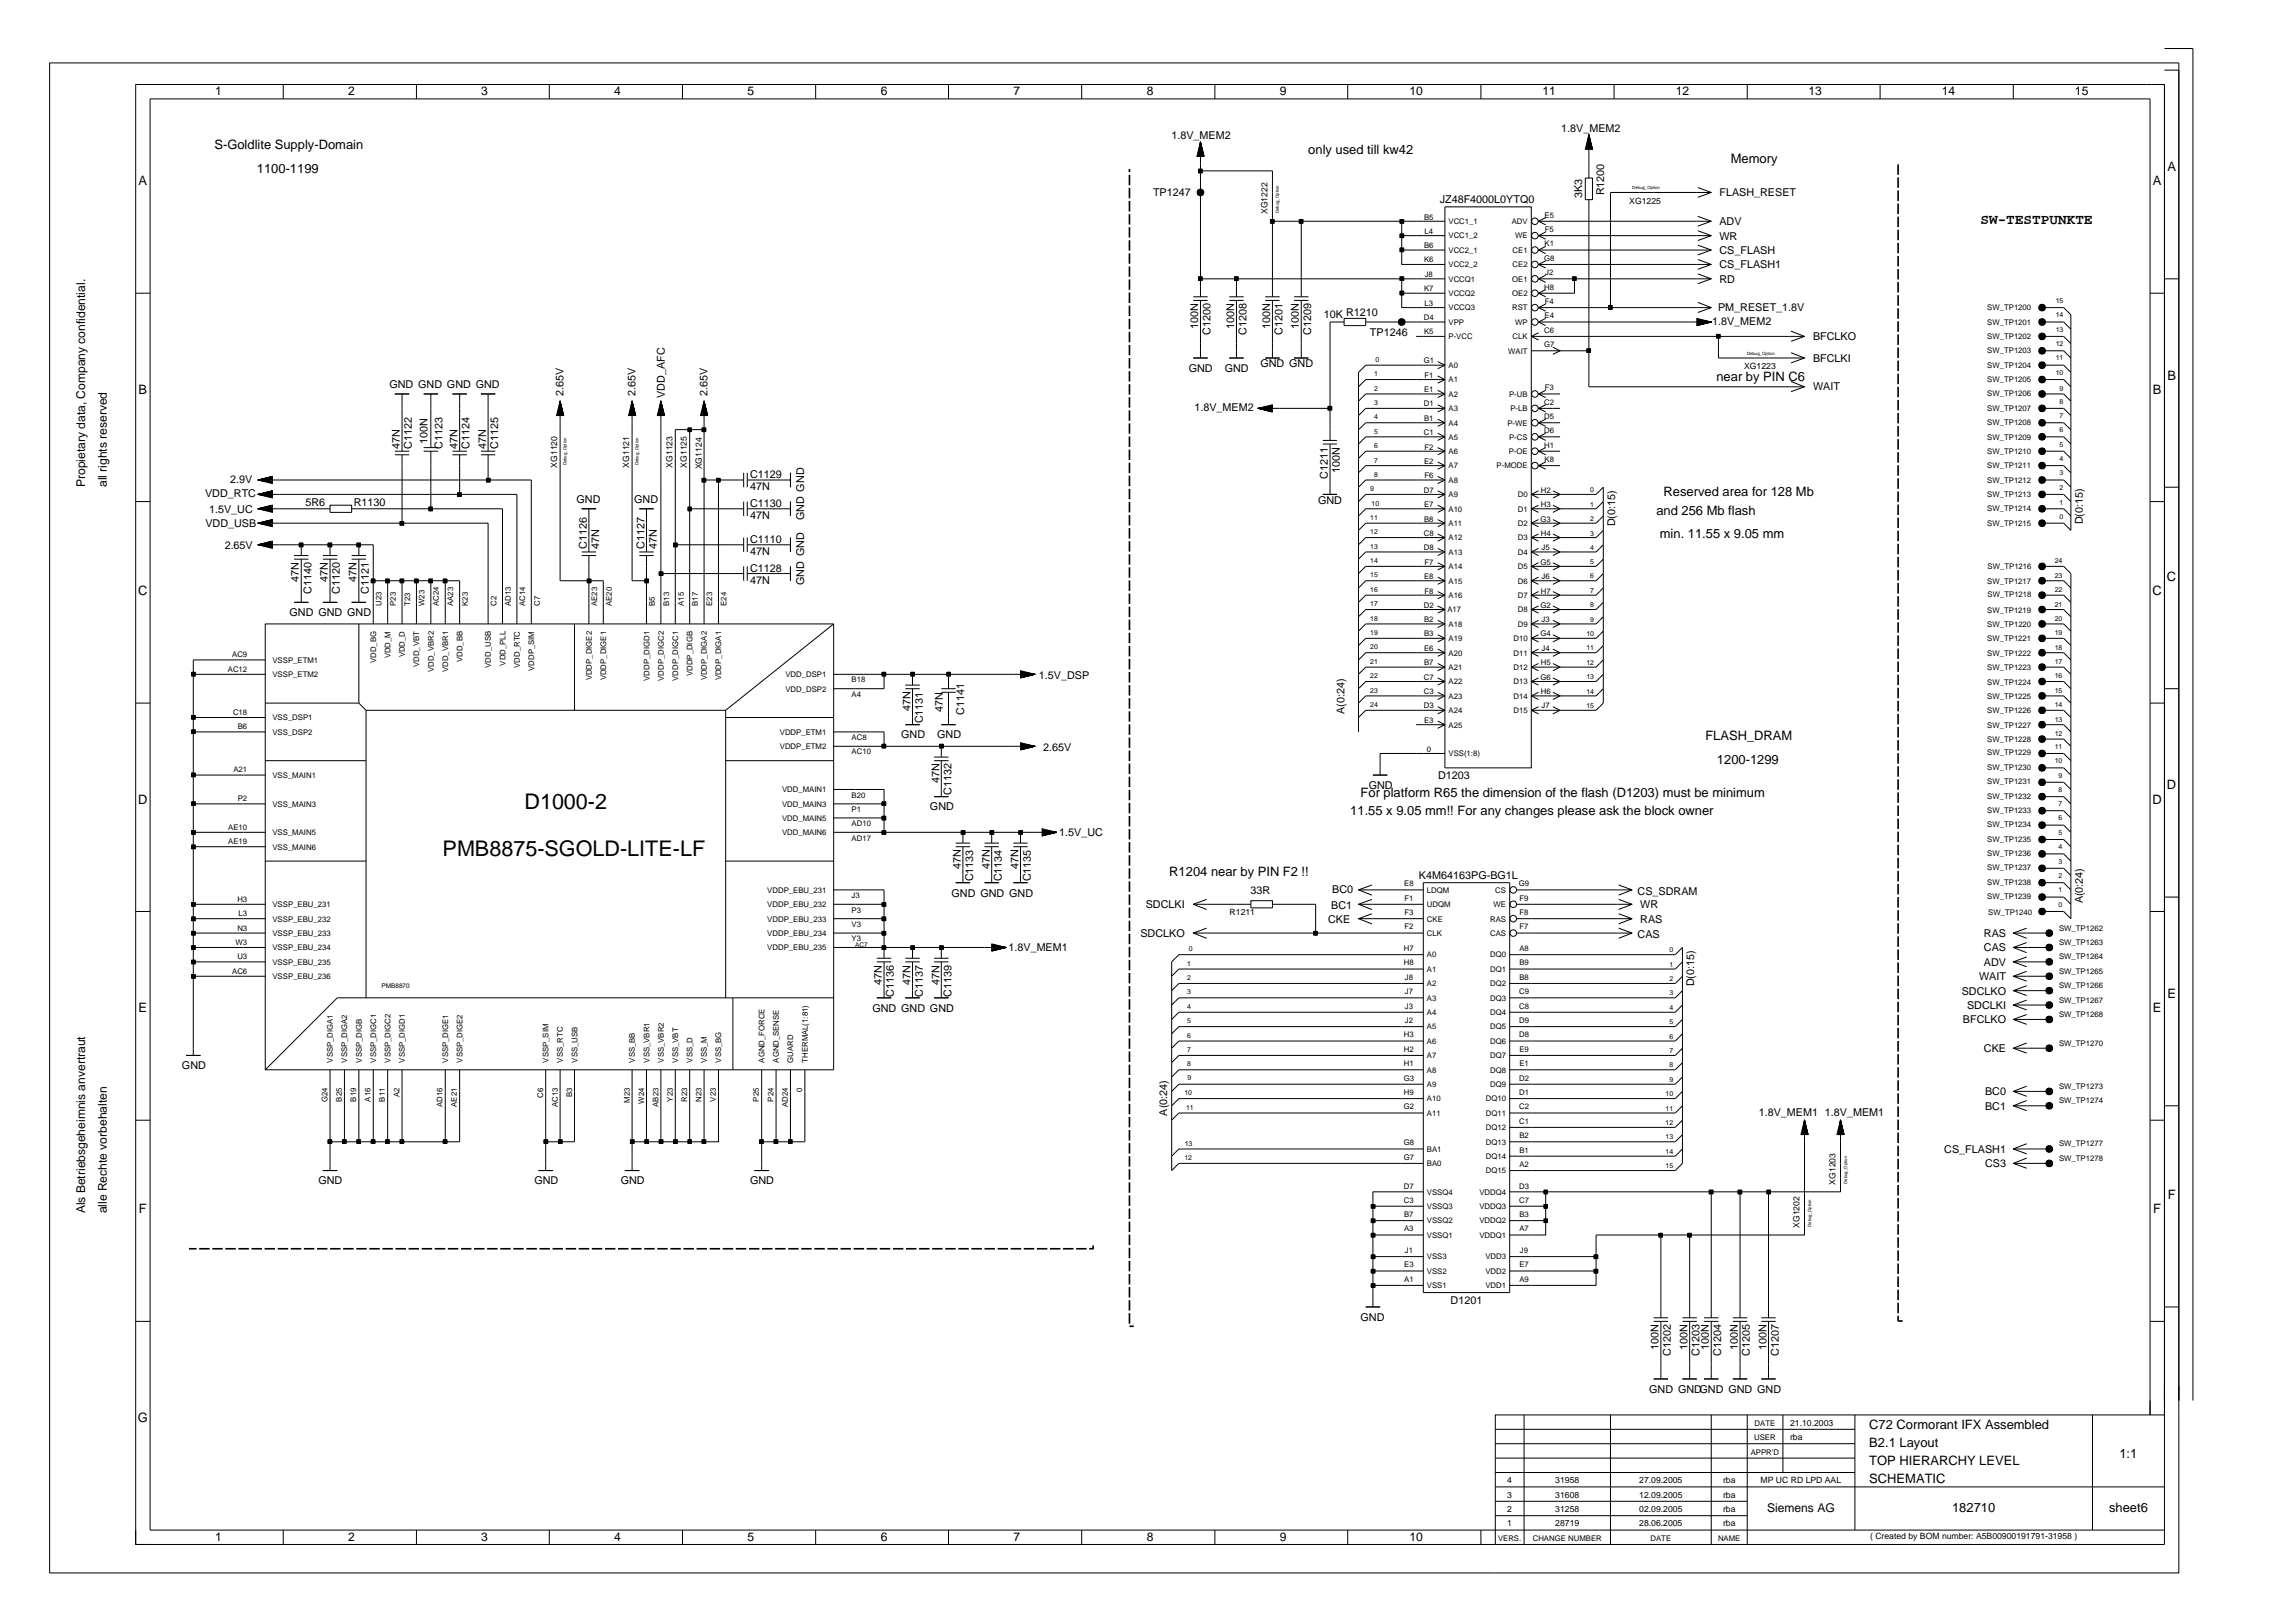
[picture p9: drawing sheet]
<svg xmlns="http://www.w3.org/2000/svg" width="594mm" height="420mm" viewBox="0 0 594 420" stroke-linecap="round" stroke-linejoin="round" font-family="sans-serif">
<defs><g id="words">
<g font-size="5.6">
<text x="135.7" y="209.3">D1000-2</text>
<text x="114.5" y="221.5">PMB8875-SGOLD-LITE-LF</text>
</g>
<text font-size="3.7" x="512.4" y="58">SW-TESTPUNKTE</text>
<g font-size="3.3">
<text x="55.5" y="38.6">S-Goldlite Supply-Domain</text>
<text x="338.5" y="39.9">only used till kw42</text>
<text x="35.9" y="48">A</text>
<text x="66.5" y="44.8">1100-1199</text>
<text x="447.8" y="42.2">Memory</text>
<text x="557.1" y="48">A</text>
<text x="560.8" y="44.2">A</text>
<text x="35.9" y="102">B</text>
<text x="444.1" y="98.7">near by PIN C6</text>
<text x="557.1" y="102">B</text>
<text x="560.8" y="98.2">B</text>
<text x="430.4" y="128.4">Reserved area for 128 Mb</text>
<text x="428.6" y="133.2">and 256 Mb flash</text>
<text x="429.5" y="139.2">min. 11.55 x 9.05 mm</text>
<text x="35.8" y="154">C</text>
<text x="557" y="154">C</text>
<text x="560.7" y="150.3">C</text>
<text x="441.3" y="191.5">FLASH_DRAM</text>
<text x="444.3" y="197.6">1200-1299</text>
<text x="35.8" y="208.1">D</text>
<text x="352" y="206.3">For platform R65 the dimension of the flash (D1203) must be minimum</text>
<text x="557" y="208.1">D</text>
<text x="560.7" y="204.3">D</text>
<text x="349.4" y="210.9">11.55 x 9.05 mm!! For any changes please ask the block owner</text>
<text x="302.5" y="226.8">R1204 near by PIN F2 !!</text>
<text x="35.9" y="262">E</text>
<text x="557.1" y="262">E</text>
<text x="560.8" y="258.3">E</text>
<text x="560.9" y="310.3">F</text>
<text x="35.9" y="314.1">F</text>
<text x="557.2" y="314.1">F</text>
<text x="35.7" y="368.1">G</text>
<text x="483.7" y="369.9">C72 Cormorant IFX Assembled</text>
<text x="483.7" y="374.6">B2.1 Layout</text>
<text x="548.4" y="377.4">1:1</text>
<text x="483.7" y="379.3">TOP HIERARCHY LEVEL</text>
<text x="483.7" y="383.9">SCHEMATIC</text>
<text x="505.1" y="391.4">182710</text>
<text x="545.7" y="391.4">sheet6</text>
</g>
<g font-size="3.1">
<text x="55.7" y="24.7">1</text>
<text x="90.1" y="24.7">2</text>
<text x="124.5" y="24.7">3</text>
<text x="159" y="24.7">4</text>
<text x="193.4" y="24.7">5</text>
<text x="227.9" y="24.7">6</text>
<text x="262.2" y="24.7">7</text>
<text x="296.7" y="24.7">8</text>
<text x="331.2" y="24.7">9</text>
<text x="364.7" y="24.7">10</text>
<text x="399.1" y="24.7">11</text>
<text x="433.6" y="24.7">12</text>
<text x="468" y="24.7">13</text>
<text x="502.4" y="24.7">14</text>
<text x="536.9" y="24.7">15</text>
<text x="22.1" y="126.1" transform="rotate(-90 22.1 126.1)">Propietary data, Company confidential.</text>
<text x="27.7" y="126.1" transform="rotate(-90 27.7 126.1)">all rights reserved</text>
<text x="22.1" y="314.1" transform="rotate(-90 22.1 314.1)">Als Betriebsgeheimnis anvertraut</text>
<text x="27.7" y="314.1" transform="rotate(-90 27.7 314.1)">alle Rechte vorbehalten</text>
<text x="457.2" y="391.4">Siemens AG</text>
<text x="55.7" y="398.8">1</text>
<text x="90.1" y="398.8">2</text>
<text x="124.5" y="398.8">3</text>
<text x="159" y="398.8">4</text>
<text x="193.4" y="398.8">5</text>
<text x="227.9" y="398.8">6</text>
<text x="262.2" y="398.8">7</text>
<text x="296.7" y="398.8">8</text>
<text x="331.2" y="398.8">9</text>
<text x="364.7" y="398.8">10</text>
</g>
<g font-size="2.8">
<text x="303.1" y="35.9">1.8V_MEM2</text>
<text x="403.9" y="34.1">1.8V_MEM2</text>
<text x="298.3" y="50.8">TP1247</text>
<text x="372.5" y="52.4">JZ48F4000L0YTQ0</text>
<text x="409.3" y="51.4" transform="rotate(-90 409.3 51.4)">3K3</text>
<text x="415.1" y="50.6" transform="rotate(-90 415.1 50.6)">R1200</text>
<text x="444.9" y="50.8">FLASH_RESET</text>
<text x="444.9" y="58.3">ADV</text>
<text x="444.9" y="62">WR</text>
<text x="444.9" y="65.7">CS_FLASH</text>
<text x="444.9" y="69.5">CS_FLASH1</text>
<text x="444.9" y="73.2">RD</text>
<text x="342.5" y="82.3">10K R1210</text>
<text x="444.6" y="80.5">PM_RESET_1.8V</text>
<text x="310" y="85.2" transform="rotate(-90 310 85.2)">100N</text>
<text x="313.2" y="86.7" transform="rotate(-90 313.2 86.7)">C1200</text>
<text x="319.3" y="85.2" transform="rotate(-90 319.3 85.2)">100N</text>
<text x="322.5" y="86.7" transform="rotate(-90 322.5 86.7)">C1208</text>
<text x="328.6" y="85.2" transform="rotate(-90 328.6 85.2)">100N</text>
<text x="331.8" y="86.7" transform="rotate(-90 331.8 86.7)">C1201</text>
<text x="336.1" y="85.2" transform="rotate(-90 336.1 85.2)">100N</text>
<text x="339.2" y="86.7" transform="rotate(-90 339.2 86.7)">C1209</text>
<text x="354.5" y="87.1">TP1246</text>
<text x="443" y="84.1">1.8V_MEM2</text>
<text x="469.1" y="88">BFCLKO</text>
<text x="326.1" y="95.1">GND GND</text>
<text x="469.1" y="93.6">BFCLKI</text>
<text x="100.8" y="100.4">GND GND GND GND</text>
<text x="307.6" y="96.2">GND</text>
<text x="316.9" y="96.2">GND</text>
<text x="469.1" y="101">WAIT</text>
<text x="145.8" y="102.5" transform="rotate(-90 145.8 102.5)">2.65V</text>
<text x="164.4" y="102.5" transform="rotate(-90 164.4 102.5)">2.65V</text>
<text x="172" y="103" transform="rotate(-90 172 103)">VDD_AFC</text>
<text x="183" y="102.5" transform="rotate(-90 183 102.5)">2.65V</text>
<text x="309" y="106.5">1.8V_MEM2</text>
<text x="103.4" y="116.1" transform="rotate(-90 103.4 116.1)">47N</text>
<text x="106.6" y="116.1" transform="rotate(-90 106.6 116.1)">C1122</text>
<text x="110.6" y="114.9" transform="rotate(-90 110.6 114.9)">100N</text>
<text x="114.5" y="116.1" transform="rotate(-90 114.5 116.1)">C1123</text>
<text x="118.3" y="116.1" transform="rotate(-90 118.3 116.1)">47N</text>
<text x="121.5" y="116.1" transform="rotate(-90 121.5 116.1)">C1124</text>
<text x="125.8" y="116.1" transform="rotate(-90 125.8 116.1)">47N</text>
<text x="128.9" y="116.1" transform="rotate(-90 128.9 116.1)">C1125</text>
<text x="59.6" y="124.9">2.9V</text>
<text x="194.1" y="123.7">C1129</text>
<text x="343.5" y="123.9" transform="rotate(-90 343.5 123.9)">C1211</text>
<text x="346.7" y="122.4" transform="rotate(-90 346.7 122.4)">100N</text>
<text x="53.1" y="128.7">VDD_RTC</text>
<text x="79" y="130.8">5R6</text>
<text x="91.5" y="131">R1130</text>
<text x="149.2" y="130.2">GND</text>
<text x="164.1" y="130.2">GND</text>
<text x="194.1" y="131.2">C1130</text>
<text x="194.1" y="126.9">47N</text>
<text x="341" y="130.5">GND</text>
<text x="53.2" y="136.3">VDD_USB</text>
<text x="54.1" y="132.7">1.5V_UC</text>
<text x="194.1" y="134.3">47N</text>
<text x="208.1" y="134.7" transform="rotate(-90 208.1 134.7)">GND GND</text>
<text x="417.9" y="136.3" transform="rotate(-90 417.9 136.3)">D(0:15)</text>
<text x="539" y="135.7" transform="rotate(-90 539 135.7)">D(0:15)</text>
<text x="58.1" y="142.2">2.65V</text>
<text x="151.9" y="142.1" transform="rotate(-90 151.9 142.1)">C1126</text>
<text x="155" y="142.1" transform="rotate(-90 155 142.1)">47N</text>
<text x="166.8" y="142.1" transform="rotate(-90 166.8 142.1)">C1127</text>
<text x="169.9" y="142.1" transform="rotate(-90 169.9 142.1)">47N</text>
<text x="194.1" y="140.5">C1110</text>
<text x="194.1" y="143.6">47N</text>
<text x="194.1" y="147.9">C1128</text>
<text x="77.4" y="150.6" transform="rotate(-90 77.4 150.6)">47N</text>
<text x="80.6" y="153.7" transform="rotate(-90 80.6 153.7)">C1140</text>
<text x="84.8" y="150.6" transform="rotate(-90 84.8 150.6)">47N</text>
<text x="88" y="153.7" transform="rotate(-90 88 153.7)">C1120</text>
<text x="92.3" y="150.6" transform="rotate(-90 92.3 150.6)">47N</text>
<text x="95.4" y="153.7" transform="rotate(-90 95.4 153.7)">C1121</text>
<text x="194.1" y="151.1">47N</text>
<text x="208.1" y="151.5" transform="rotate(-90 208.1 151.5)">GND GND</text>
<text x="74.9" y="159.5">GND GND GND</text>
<text x="268.8" y="175.6">1.5V_DSP</text>
<text x="235.6" y="184.1" transform="rotate(-90 235.6 184.1)">47N</text>
<text x="244" y="184.3" transform="rotate(-90 244 184.3)">47N</text>
<text x="249.5" y="184.9" transform="rotate(-90 249.5 184.9)">C1141</text>
<text x="347.9" y="184.9" transform="rotate(-90 347.9 184.9)">A(0:24)</text>
<text x="233.2" y="191.1">GND</text>
<text x="238.7" y="187.2" transform="rotate(-90 238.7 187.2)">C1131</text>
<text x="242.5" y="191.1">GND</text>
<text x="269.9" y="194.3">2.65V</text>
<text x="243" y="202.7" transform="rotate(-90 243 202.7)">47N</text>
<text x="372.1" y="201.7">D1203</text>
<text x="240.6" y="209.8">GND</text>
<text x="246.2" y="205.8" transform="rotate(-90 246.2 205.8)">C1132</text>
<text x="354.2" y="204.2">GND</text>
<text x="274" y="216.4">1.5V_UC</text>
<text x="248.6" y="225" transform="rotate(-90 248.6 225)">47N</text>
<text x="256.1" y="225" transform="rotate(-90 256.1 225)">47N</text>
<text x="263.5" y="225" transform="rotate(-90 263.5 225)">47N</text>
<text x="367.2" y="227.5">K4M64163PG-BG1L</text>
<text x="246.2" y="232.1">GND GND GND</text>
<text x="251.8" y="228.1" transform="rotate(-90 251.8 228.1)">C1133</text>
<text x="259.2" y="228.1" transform="rotate(-90 259.2 228.1)">C1134</text>
<text x="266.7" y="228.1" transform="rotate(-90 266.7 228.1)">C1135</text>
<text x="323.5" y="231.5">33R</text>
<text x="344.7" y="231.2">BC0</text>
<text x="423.7" y="231.6">CS_SDRAM</text>
<text x="539" y="233.8" transform="rotate(-90 539 233.8)">A(0:24)</text>
<text x="296.5" y="235.1">SDCLKI</text>
<text x="343.7" y="238.9">CKE</text>
<text x="344.5" y="235.2">BC1</text>
<text x="424.4" y="235.1">WR</text>
<text x="424.4" y="238.8">RAS</text>
<text x="295.1" y="242.5">SDCLKO</text>
<text x="423.7" y="242.8">CAS</text>
<text x="513.3" y="242.5">RAS</text>
<text x="260.9" y="246.1">1.8V_MEM1</text>
<text x="513.3" y="246.2">CAS</text>
<text x="513.3" y="250">ADV</text>
<text x="228.1" y="254.8" transform="rotate(-90 228.1 254.8)">47N</text>
<text x="231.3" y="257.9" transform="rotate(-90 231.3 257.9)">C1136</text>
<text x="235.6" y="254.8" transform="rotate(-90 235.6 254.8)">47N</text>
<text x="238.7" y="257.9" transform="rotate(-90 238.7 257.9)">C1137</text>
<text x="243" y="254.8" transform="rotate(-90 243 254.8)">47N</text>
<text x="246.2" y="257.9" transform="rotate(-90 246.2 257.9)">C1139</text>
<text x="438.4" y="255.3" transform="rotate(-90 438.4 255.3)">D(0:15)</text>
<text x="507.6" y="257.4">SDCLKO</text>
<text x="512.1" y="253.7">WAIT</text>
<text x="225.7" y="261.9">GND GND GND</text>
<text x="509" y="261.1">SDCLKI</text>
<text x="507.9" y="264.9">BFCLKO</text>
<text x="513.3" y="272.3">CKE</text>
<text x="47.1" y="276.7">GND</text>
<text x="513.6" y="283.5">BC0</text>
<text x="513.6" y="287.2">BC1</text>
<text x="302" y="288.7" transform="rotate(-90 302 288.7)">A(0:24)</text>
<text x="455.1" y="288.9">1.8V_MEM1</text>
<text x="472.2" y="288.8">1.8V_MEM1</text>
<text x="503.1" y="298.4">CS_FLASH1</text>
<text x="513.6" y="302.1">CS3</text>
<text x="82.4" y="306.5">GND</text>
<text x="138.3" y="306.5">GND</text>
<text x="160.6" y="306.5">GND</text>
<text x="194.1" y="306.5">GND</text>
<text x="352" y="341.9">GND</text>
<text x="375.3" y="337.5">D1201</text>
<text x="429.1" y="349.4" transform="rotate(-90 429.1 349.4)">100N</text>
<text x="432.3" y="351" transform="rotate(-90 432.3 351)">C1202</text>
<text x="436.6" y="349.4" transform="rotate(-90 436.6 349.4)">100N</text>
<text x="439.7" y="351" transform="rotate(-90 439.7 351)">C1203</text>
<text x="442.2" y="349.4" transform="rotate(-90 442.2 349.4)">100N</text>
<text x="445.3" y="351" transform="rotate(-90 445.3 351)">C1204</text>
<text x="449.6" y="349.4" transform="rotate(-90 449.6 349.4)">100N</text>
<text x="452.8" y="351" transform="rotate(-90 452.8 351)">C1205</text>
<text x="457.1" y="349.4" transform="rotate(-90 457.1 349.4)">100N</text>
<text x="460.2" y="351" transform="rotate(-90 460.2 351)">C1207</text>
<text x="426.7" y="360.5">GND GNDGND GND GND</text>
</g>
<g font-size="2.2">
<text x="421.6" y="52.7">XG1225</text>
<text x="328" y="55.4" transform="rotate(-90 328 55.4)">XG1222</text>
<text x="451.3" y="95.6">XG1223</text>
<text x="144.2" y="121" transform="rotate(-90 144.2 121)">XG1120</text>
<text x="162.8" y="121" transform="rotate(-90 162.8 121)">XG1121</text>
<text x="174" y="121" transform="rotate(-90 174 121)">XG1123</text>
<text x="177.7" y="121" transform="rotate(-90 177.7 121)">XG1125</text>
<text x="181.6" y="121.5" transform="rotate(-90 181.6 121.5)">XG1124</text>
<text x="318.2" y="236.9">R1211</text>
<text x="475" y="306.6" transform="rotate(-90 475 306.6)">XG1203</text>
<text x="465.6" y="317.8" transform="rotate(-90 465.6 317.8)">XG1202</text>
<text x="463.2" y="369">21.10.2003</text>
<text x="463.2" y="372.7">rba</text>
<text x="390" y="383.9">4</text>
<text x="402.4" y="383.9">31958</text>
<text x="424.2" y="383.9">27.09.2005</text>
<text x="445.8" y="383.9">rba</text>
<text x="455.6" y="383.9">MP UC RD LPD AAL</text>
<text x="390" y="387.6">3</text>
<text x="402.4" y="387.6">31608</text>
<text x="424.2" y="387.6">12.09.2005</text>
<text x="445.8" y="387.6">rba</text>
<text x="390" y="391.4">2</text>
<text x="390" y="395.1">1</text>
<text x="402.4" y="395.1">28719</text>
<text x="402.4" y="391.4">31258</text>
<text x="424.2" y="395.1">28.06.2005</text>
<text x="424.2" y="391.4">02.09.2005</text>
<text x="445.8" y="391.4">rba</text>
<text x="445.8" y="395.1">rba</text>
<text x="483.9" y="398.3">( Created by BOM number: A5B00900191791-31958 )</text>
</g>
<g font-size="2">
<text x="368.5" y="56.8">B5</text>
<text x="374.8" y="58">VCC1_1</text>
<text x="391.2" y="58">ADV</text>
<text x="399.6" y="56.3">E5</text>
<text x="368.5" y="64.2">B6</text>
<text x="368.6" y="60.6">L4</text>
<text x="374.8" y="65.4">VCC2_1</text>
<text x="374.8" y="61.7">VCC1_2</text>
<text x="391.4" y="65.4">CE1</text>
<text x="392" y="61.7">WE</text>
<text x="399.6" y="63.8">K1</text>
<text x="399.7" y="60.1">F5</text>
<text x="368.5" y="67.9">K6</text>
<text x="368.7" y="71.7">J8</text>
<text x="374.8" y="69.2">VCC2_2</text>
<text x="391.4" y="69.2">CE2</text>
<text x="399.5" y="67.5">G8</text>
<text x="399.8" y="71.2">J2</text>
<text x="368.5" y="75.4">K7</text>
<text x="374.8" y="76.6">VCCQ2</text>
<text x="374.8" y="72.9">VCCQ1</text>
<text x="391.3" y="76.6">OE2</text>
<text x="391.3" y="72.9">OE1</text>
<text x="399.6" y="75">H8</text>
<text x="368.4" y="82.8">D4</text>
<text x="368.6" y="79.1">L3</text>
<text x="374.8" y="80.3">VCCQ3</text>
<text x="391.3" y="80.3">RST</text>
<text x="399.6" y="82.4">E4</text>
<text x="399.7" y="78.7">F4</text>
<text x="514.2" y="80.3">SW_TP1200</text>
<text x="514.2" y="84">SW_TP1201</text>
<text x="368.5" y="86.6">K5</text>
<text x="374.8" y="84.1">VPP</text>
<text x="374.8" y="87.8">P-VCC</text>
<text x="391.4" y="87.8">CLK</text>
<text x="392" y="84.1">WP</text>
<text x="399.5" y="89.9">G7</text>
<text x="399.6" y="86.1">C6</text>
<text x="514.2" y="87.7">SW_TP1202</text>
<text x="368.4" y="94">G1</text>
<text x="374.8" y="95.2">A0</text>
<text x="390.3" y="91.5">WAIT</text>
<text x="514.2" y="91.4">SW_TP1203</text>
<text x="514.2" y="95.2">SW_TP1204</text>
<text x="368.5" y="101.5">E1</text>
<text x="368.5" y="97.7">F1</text>
<text x="374.8" y="99">A1</text>
<text x="399.7" y="101">F3</text>
<text x="514.2" y="98.9">SW_TP1205</text>
<text x="368.4" y="105.2">D1</text>
<text x="374.8" y="106.4">A3</text>
<text x="374.8" y="102.7">A2</text>
<text x="390.5" y="102.7">P-UB</text>
<text x="390.8" y="106.4">P-LB</text>
<text x="399.6" y="104.8">C2</text>
<text x="514.2" y="106.3">SW_TP1207</text>
<text x="514.2" y="102.6">SW_TP1206</text>
<text x="368.4" y="112.6">C1</text>
<text x="368.5" y="108.9">B1</text>
<text x="374.8" y="110.2">A4</text>
<text x="374.8" y="113.8">A5</text>
<text x="390" y="110.2">P-WE</text>
<text x="390.5" y="113.8">P-CS</text>
<text x="399.6" y="112.1">D6</text>
<text x="399.6" y="108.5">D5</text>
<text x="514.2" y="113.8">SW_TP1209</text>
<text x="514.2" y="110.1">SW_TP1208</text>
<text x="368.5" y="116.4">F2</text>
<text x="374.8" y="117.5">A6</text>
<text x="390.4" y="117.5">P-OE</text>
<text x="399.6" y="115.9">H1</text>
<text x="399.6" y="119.6">K8</text>
<text x="514.2" y="117.5">SW_TP1210</text>
<text x="368.5" y="120.1">E2</text>
<text x="368.5" y="123.8">F6</text>
<text x="374.8" y="121.2">A7</text>
<text x="374.8" y="125">A8</text>
<text x="387.2" y="121.2">P-MODE</text>
<text x="514.2" y="121.2">SW_TP1211</text>
<text x="514.2" y="125">SW_TP1212</text>
<text x="368.4" y="127.5">D7</text>
<text x="368.5" y="131.3">E7</text>
<text x="374.8" y="128.7">A9</text>
<text x="392.7" y="128.7">D0</text>
<text x="398.7" y="127.5">H2</text>
<text x="398.7" y="131.3">H3</text>
<text x="514.2" y="128.7">SW_TP1213</text>
<text x="368.5" y="135">B8</text>
<text x="374.8" y="132.4">A10</text>
<text x="374.8" y="136.1">A11</text>
<text x="392.7" y="132.4">D1</text>
<text x="392.7" y="136.1">D2</text>
<text x="398.6" y="135">G3</text>
<text x="514.2" y="136.1">SW_TP1215</text>
<text x="514.2" y="132.3">SW_TP1214</text>
<text x="368.4" y="138.7">C8</text>
<text x="368.4" y="142.4">D8</text>
<text x="374.8" y="139.9">A12</text>
<text x="374.8" y="143.6">A13</text>
<text x="392.7" y="139.9">D3</text>
<text x="392.7" y="143.6">D4</text>
<text x="398.7" y="138.7">H4</text>
<text x="398.9" y="142.4">J5</text>
<text x="368.5" y="149.9">E8</text>
<text x="368.5" y="146.2">F7</text>
<text x="374.8" y="147.3">A14</text>
<text x="392.7" y="147.3">D5</text>
<text x="398.6" y="146.2">G5</text>
<text x="398.9" y="149.9">J6</text>
<text x="514.3" y="147.1">SW_TP1216</text>
<text x="368.5" y="153.6">F8</text>
<text x="374.8" y="151">A15</text>
<text x="374.8" y="154.8">A16</text>
<text x="392.7" y="151">D6</text>
<text x="392.7" y="154.8">D7</text>
<text x="398.7" y="153.6">H7</text>
<text x="514.2" y="151.1">SW_TP1217</text>
<text x="514.3" y="154.6">SW_TP1218</text>
<text x="98.7" y="156.8" transform="rotate(-90 98.7 156.8)">U23</text>
<text x="102.4" y="156.8" transform="rotate(-90 102.4 156.8)">P23</text>
<text x="106.1" y="156.8" transform="rotate(-90 106.1 156.8)">T23</text>
<text x="109.8" y="156.8" transform="rotate(-90 109.8 156.8)">W23</text>
<text x="113.6" y="156.8" transform="rotate(-90 113.6 156.8)">AC24</text>
<text x="117.3" y="156.8" transform="rotate(-90 117.3 156.8)">AA23</text>
<text x="121" y="156.8" transform="rotate(-90 121 156.8)">K23</text>
<text x="128.5" y="156.8" transform="rotate(-90 128.5 156.8)">C2</text>
<text x="132.2" y="156.8" transform="rotate(-90 132.2 156.8)">AD13</text>
<text x="135.9" y="156.8" transform="rotate(-90 135.9 156.8)">AC14</text>
<text x="139.6" y="156.8" transform="rotate(-90 139.6 156.8)">C7</text>
<text x="154.6" y="156.8" transform="rotate(-90 154.6 156.8)">AE23</text>
<text x="158.3" y="156.8" transform="rotate(-90 158.3 156.8)">AE20</text>
<text x="169.5" y="156.8" transform="rotate(-90 169.5 156.8)">B5</text>
<text x="173.2" y="156.8" transform="rotate(-90 173.2 156.8)">B13</text>
<text x="176.9" y="156.8" transform="rotate(-90 176.9 156.8)">A15</text>
<text x="180.5" y="156.8" transform="rotate(-90 180.5 156.8)">B17</text>
<text x="184.3" y="156.8" transform="rotate(-90 184.3 156.8)">E23</text>
<text x="188" y="156.8" transform="rotate(-90 188 156.8)">E24</text>
<text x="368.4" y="157.3">D2</text>
<text x="368.5" y="161">B2</text>
<text x="374.5" y="158.5">A17</text>
<text x="392.7" y="158.5">D8</text>
<text x="398.6" y="157.3">G2</text>
<text x="398.9" y="161">J3</text>
<text x="514.2" y="158.6">SW_TP1219</text>
<text x="368.5" y="164.7">B3</text>
<text x="374.8" y="162.2">A18</text>
<text x="374.8" y="165.9">A19</text>
<text x="391.6" y="165.9">D10</text>
<text x="392.7" y="162.2">D9</text>
<text x="398.6" y="164.7">G4</text>
<text x="514.2" y="166">SW_TP1221</text>
<text x="514.2" y="162.3">SW_TP1220</text>
<text x="59" y="173.8">AC12</text>
<text x="60.1" y="170.1">AC9</text>
<text x="70.5" y="171.5">VSSP_ETM1</text>
<text x="97.3" y="171.6" transform="rotate(-90 97.3 171.6)">VDD_BG</text>
<text x="101" y="170.4" transform="rotate(-90 101 170.4)">VDD_M</text>
<text x="104.8" y="170.2" transform="rotate(-90 104.8 170.2)">VDD_D</text>
<text x="108.5" y="172.6" transform="rotate(-90 108.5 172.6)">VDD_VBT</text>
<text x="112.2" y="174" transform="rotate(-90 112.2 174)">VDD_VBR2</text>
<text x="115.9" y="174" transform="rotate(-90 115.9 174)">VDD_VBR1</text>
<text x="119.7" y="171.4" transform="rotate(-90 119.7 171.4)">VDD_BB</text>
<text x="127" y="172.8" transform="rotate(-90 127 172.8)">VDD_USB</text>
<text x="130.8" y="172.3" transform="rotate(-90 130.8 172.3)">VDD_PLL</text>
<text x="134.5" y="172.8" transform="rotate(-90 134.5 172.8)">VDD_RTC</text>
<text x="138.2" y="173.6" transform="rotate(-90 138.2 173.6)">VDDP_SIM</text>
<text x="368.5" y="168.4">E6</text>
<text x="368.5" y="172.2">B7</text>
<text x="374.8" y="173.4">A21</text>
<text x="374.8" y="169.7">A20</text>
<text x="391.6" y="169.7">D11</text>
<text x="391.6" y="173.4">D12</text>
<text x="398.7" y="172.2">H5</text>
<text x="398.9" y="168.4">J4</text>
<text x="514.2" y="169.8">SW_TP1222</text>
<text x="514.2" y="173.5">SW_TP1223</text>
<text x="70.5" y="175.3">VSSP_ETM2</text>
<text x="153.1" y="176.1" transform="rotate(-90 153.1 176.1)">VDDP_DIGE2</text>
<text x="156.8" y="176.1" transform="rotate(-90 156.8 176.1)">VDDP_DIGE1</text>
<text x="168" y="176.2" transform="rotate(-90 168 176.2)">VDDP_DIGD1</text>
<text x="171.7" y="176.2" transform="rotate(-90 171.7 176.2)">VDDP_DIGC2</text>
<text x="175.5" y="176.2" transform="rotate(-90 175.5 176.2)">VDDP_DIGC1</text>
<text x="179.2" y="175" transform="rotate(-90 179.2 175)">VDDP_DIGB</text>
<text x="182.9" y="176.1" transform="rotate(-90 182.9 176.1)">VDDP_DIGA2</text>
<text x="186.6" y="176.1" transform="rotate(-90 186.6 176.1)">VDDP_DIGA1</text>
<text x="203.2" y="175.3">VDD_DSP1</text>
<text x="203.2" y="179">VDD_DSP2</text>
<text x="220.4" y="176.6">B18</text>
<text x="368.4" y="175.9">C7</text>
<text x="368.4" y="179.6">C3</text>
<text x="374.8" y="177.1">A22</text>
<text x="391.6" y="177.1">D13</text>
<text x="398.6" y="175.9">G6</text>
<text x="398.7" y="179.6">H6</text>
<text x="514.2" y="177.2">SW_TP1224</text>
<text x="60.3" y="185">C18</text>
<text x="220.4" y="180.3">A4</text>
<text x="368.4" y="183.3">D3</text>
<text x="374.8" y="180.8">A23</text>
<text x="374.8" y="184.6">A24</text>
<text x="391.6" y="180.8">D14</text>
<text x="391.6" y="184.6">D15</text>
<text x="398.9" y="183.3">J7</text>
<text x="514.2" y="184.6">SW_TP1226</text>
<text x="514.2" y="180.9">SW_TP1225</text>
<text x="61.5" y="188.7">B6</text>
<text x="70.5" y="190.2">VSS_DSP2</text>
<text x="70.5" y="186.4">VSS_DSP1</text>
<text x="201.8" y="190.2">VDDP_ETM1</text>
<text x="220.4" y="191.5">AC8</text>
<text x="368.5" y="187.1">E3</text>
<text x="374.8" y="188.3">A25</text>
<text x="514.2" y="188.3">SW_TP1227</text>
<text x="201.8" y="193.9">VDDP_ETM2</text>
<text x="220.4" y="195.2">AC10</text>
<text x="369.2" y="194.5">0</text>
<text x="374.8" y="195.7">VSS(1:8)</text>
<text x="514.2" y="192">SW_TP1228</text>
<text x="514.2" y="195.5">SW_TP1229</text>
<text x="60.4" y="199.9">A21</text>
<text x="70.5" y="201.3">VSS_MAIN1</text>
<text x="514.2" y="199.2">SW_TP1230</text>
<text x="514.2" y="202.9">SW_TP1231</text>
<text x="61.5" y="207.3">P2</text>
<text x="70.5" y="208.8">VSS_MAIN3</text>
<text x="202.3" y="205.1">VDD_MAIN1</text>
<text x="202.3" y="208.8">VDD_MAIN3</text>
<text x="220.4" y="206.4">B20</text>
<text x="514.2" y="206.7">SW_TP1232</text>
<text x="59.1" y="214.8">AE10</text>
<text x="202.3" y="212.4">VDD_MAIN5</text>
<text x="220.4" y="210.1">P1</text>
<text x="220.4" y="213.9">AD10</text>
<text x="514.2" y="210.4">SW_TP1233</text>
<text x="514.2" y="214.1">SW_TP1234</text>
<text x="59.1" y="218.5">AE19</text>
<text x="70.5" y="216.2">VSS_MAIN5</text>
<text x="70.5" y="219.9">VSS_MAIN6</text>
<text x="202.3" y="216.2">VDD_MAIN6</text>
<text x="220.4" y="217.6">AD17</text>
<text x="514.2" y="221.6">SW_TP1236</text>
<text x="514.2" y="217.8">SW_TP1235</text>
<text x="514.2" y="225.3">SW_TP1237</text>
<text x="61.4" y="233.4">H3</text>
<text x="198.5" y="231.1">VDDP_EBU_231</text>
<text x="220.4" y="232.5">J3</text>
<text x="363.3" y="229.4">E8</text>
<text x="363.4" y="233.1">F1</text>
<text x="369.2" y="231.1">LDQM</text>
<text x="386.9" y="231.1">CS</text>
<text x="393" y="229.4">G9</text>
<text x="393.2" y="233.1">F9</text>
<text x="514.2" y="232.7">SW_TP1239</text>
<text x="514.2" y="229">SW_TP1238</text>
<text x="61.7" y="237.2">L3</text>
<text x="70.5" y="234.8">VSSP_EBU_231</text>
<text x="70.5" y="238.5">VSSP_EBU_232</text>
<text x="198.5" y="234.8">VDDP_EBU_232</text>
<text x="198.5" y="238.5">VDDP_EBU_233</text>
<text x="220.4" y="236.2">P3</text>
<text x="220.4" y="239.9">V3</text>
<text x="363.4" y="236.8">F3</text>
<text x="369.2" y="234.8">UDQM</text>
<text x="369.2" y="238.5">CKE</text>
<text x="385.6" y="238.5">RAS</text>
<text x="386.5" y="234.8">WE</text>
<text x="393.2" y="236.8">F8</text>
<text x="514.4" y="236.7">SW_TP1240</text>
<text x="61" y="244.6">W3</text>
<text x="61.4" y="240.9">N3</text>
<text x="70.5" y="242.2">VSSP_EBU_233</text>
<text x="70.5" y="246">VSSP_EBU_234</text>
<text x="198.5" y="242.2">VDDP_EBU_234</text>
<text x="198.5" y="246">VDDP_EBU_235</text>
<text x="220.4" y="243.7">Y3</text>
<text x="363.4" y="240.6">F2</text>
<text x="369.2" y="242.2">CLK</text>
<text x="385.6" y="242.2">CAS</text>
<text x="393.2" y="240.6">F7</text>
<text x="532.8" y="244.6">SW_TP1263</text>
<text x="532.8" y="240.9">SW_TP1262</text>
<text x="61.4" y="248.3">U3</text>
<text x="70.5" y="249.7">VSSP_EBU_235</text>
<text x="363.3" y="246.2">H7</text>
<text x="363.3" y="249.9">H8</text>
<text x="369.2" y="247.8">A0</text>
<text x="369.2" y="251.5">A1</text>
<text x="385.6" y="247.8">DQ0</text>
<text x="385.6" y="251.5">DQ1</text>
<text x="393.1" y="246.2">A8</text>
<text x="393.1" y="249.9">B9</text>
<text x="532.8" y="248.3">SW_TP1264</text>
<text x="60.1" y="252.1">AC6</text>
<text x="70.5" y="253.4">VSSP_EBU_236</text>
<text x="363.5" y="253.6">J8</text>
<text x="363.5" y="257.3">J7</text>
<text x="369.2" y="255.3">A2</text>
<text x="385.6" y="255.3">DQ2</text>
<text x="393.1" y="257.3">C9</text>
<text x="393.1" y="253.6">B8</text>
<text x="532.8" y="252.1">SW_TP1265</text>
<text x="532.8" y="255.8">SW_TP1266</text>
<text x="363.5" y="261.1">J3</text>
<text x="369.2" y="259">A3</text>
<text x="369.2" y="262.7">A4</text>
<text x="385.6" y="259">DQ3</text>
<text x="385.6" y="262.7">DQ4</text>
<text x="393.1" y="261.1">C8</text>
<text x="532.8" y="259.5">SW_TP1267</text>
<text x="532.8" y="263.2">SW_TP1268</text>
<text x="363.3" y="268.5">H3</text>
<text x="363.5" y="264.8">J2</text>
<text x="369.2" y="266.4">A5</text>
<text x="385.6" y="266.4">DQ5</text>
<text x="393.1" y="264.8">D9</text>
<text x="393.1" y="268.5">D8</text>
<text x="86.1" y="275" transform="rotate(-90 86.1 275)">VSSP_DIGA1</text>
<text x="89.9" y="275" transform="rotate(-90 89.9 275)">VSSP_DIGA2</text>
<text x="93.6" y="275" transform="rotate(-90 93.6 275)">VSSP_DIGB</text>
<text x="97.3" y="275" transform="rotate(-90 97.3 275)">VSSP_DIGC1</text>
<text x="101" y="275" transform="rotate(-90 101 275)">VSSP_DIGC2</text>
<text x="104.8" y="275" transform="rotate(-90 104.8 275)">VSSP_DIGD1</text>
<text x="115.9" y="275" transform="rotate(-90 115.9 275)">VSSP_DIGE1</text>
<text x="119.7" y="275" transform="rotate(-90 119.7 275)">VSSP_DIGE2</text>
<text x="141.9" y="275" transform="rotate(-90 141.9 275)">VSSP_SIM</text>
<text x="145.7" y="275" transform="rotate(-90 145.7 275)">VSS_RTC</text>
<text x="149.4" y="275" transform="rotate(-90 149.4 275)">VSS_USB</text>
<text x="164.3" y="275" transform="rotate(-90 164.3 275)">VSS_BB</text>
<text x="168" y="275" transform="rotate(-90 168 275)">VSS_VBR1</text>
<text x="171.7" y="275" transform="rotate(-90 171.7 275)">VSS_VBR2</text>
<text x="175.5" y="275" transform="rotate(-90 175.5 275)">VSS_VBT</text>
<text x="179.2" y="275" transform="rotate(-90 179.2 275)">VSS_D</text>
<text x="182.9" y="275" transform="rotate(-90 182.9 275)">VSS_M</text>
<text x="186.6" y="275" transform="rotate(-90 186.6 275)">VSS_BG</text>
<text x="197.8" y="275" transform="rotate(-90 197.8 275)">AGND_FORCE</text>
<text x="201.5" y="275" transform="rotate(-90 201.5 275)">AGND_SENSE</text>
<text x="205.3" y="275" transform="rotate(-90 205.3 275)">GUARD</text>
<text x="209" y="275" transform="rotate(-90 209 275)">THERMAL(1:81)</text>
<text x="363.3" y="272.2">H2</text>
<text x="363.3" y="276">H1</text>
<text x="369.2" y="270.2">A6</text>
<text x="369.2" y="273.9">A7</text>
<text x="385.6" y="270.2">DQ6</text>
<text x="385.6" y="273.9">DQ7</text>
<text x="393.1" y="272.2">E9</text>
<text x="393.1" y="276">E1</text>
<text x="532.8" y="270.7">SW_TP1270</text>
<text x="363.2" y="279.7">G3</text>
<text x="369.2" y="277.6">A8</text>
<text x="369.2" y="281.3">A9</text>
<text x="385.6" y="277.6">DQ8</text>
<text x="385.6" y="281.3">DQ9</text>
<text x="393.1" y="279.7">D2</text>
<text x="532.8" y="281.9">SW_TP1273</text>
<text x="84.7" y="285.3" transform="rotate(-90 84.7 285.3)">G24</text>
<text x="88.4" y="285.1" transform="rotate(-90 88.4 285.1)">B25</text>
<text x="92.2" y="285.1" transform="rotate(-90 92.2 285.1)">B19</text>
<text x="95.9" y="285.1" transform="rotate(-90 95.9 285.1)">A16</text>
<text x="99.6" y="285.1" transform="rotate(-90 99.6 285.1)">B11</text>
<text x="103.3" y="284" transform="rotate(-90 103.3 284)">A2</text>
<text x="114.5" y="286.6" transform="rotate(-90 114.5 286.6)">AD16</text>
<text x="118.2" y="286.5" transform="rotate(-90 118.2 286.5)">AE21</text>
<text x="140.6" y="284.1" transform="rotate(-90 140.6 284.1)">C6</text>
<text x="144.3" y="286.6" transform="rotate(-90 144.3 286.6)">AC13</text>
<text x="148" y="284" transform="rotate(-90 148 284)">B3</text>
<text x="162.9" y="285.5" transform="rotate(-90 162.9 285.5)">M23</text>
<text x="166.7" y="285.7" transform="rotate(-90 166.7 285.7)">W24</text>
<text x="170.4" y="286.5" transform="rotate(-90 170.4 286.5)">AB23</text>
<text x="174.1" y="285.1" transform="rotate(-90 174.1 285.1)">Y23</text>
<text x="177.8" y="285.2" transform="rotate(-90 177.8 285.2)">R23</text>
<text x="181.5" y="285.2" transform="rotate(-90 181.5 285.2)">N23</text>
<text x="185.2" y="285.1" transform="rotate(-90 185.2 285.1)">V23</text>
<text x="196.4" y="285.1" transform="rotate(-90 196.4 285.1)">P25</text>
<text x="200.1" y="285.1" transform="rotate(-90 200.1 285.1)">P24</text>
<text x="203.8" y="286.6" transform="rotate(-90 203.8 286.6)">AD24</text>
<text x="207.6" y="282.7" transform="rotate(-90 207.6 282.7)">0</text>
<text x="363.2" y="287.1">G2</text>
<text x="363.3" y="283.4">H9</text>
<text x="369.2" y="285.1">A10</text>
<text x="384.4" y="285.1">DQ10</text>
<text x="393.1" y="283.4">D1</text>
<text x="393.1" y="287.1">C2</text>
<text x="532.8" y="285.6">SW_TP1274</text>
<text x="369.2" y="288.8">A11</text>
<text x="384.4" y="288.8">DQ11</text>
<text x="384.4" y="292.5">DQ12</text>
<text x="393.1" y="290.9">C1</text>
<text x="363.2" y="296.4">G8</text>
<text x="369.2" y="298.1">BA1</text>
<text x="384.4" y="300">DQ14</text>
<text x="384.4" y="296.2">DQ13</text>
<text x="393.1" y="294.6">B2</text>
<text x="393.1" y="298.3">B1</text>
<text x="532.8" y="296.7">SW_TP1277</text>
<text x="363.2" y="300.2">G7</text>
<text x="369.2" y="301.8">BA0</text>
<text x="384.4" y="303.7">DQ15</text>
<text x="393.1" y="302">A2</text>
<text x="532.8" y="300.4">SW_TP1278</text>
<text x="363.3" y="311.3">C3</text>
<text x="363.3" y="307.6">D7</text>
<text x="369.2" y="309.2">VSSQ4</text>
<text x="382.8" y="309.2">VDDQ4</text>
<text x="393.1" y="311.3">C7</text>
<text x="393.1" y="307.6">D3</text>
<text x="363.3" y="315">B7</text>
<text x="369.2" y="316.7">VSSQ2</text>
<text x="369.2" y="312.9">VSSQ3</text>
<text x="382.8" y="316.7">VDDQ2</text>
<text x="382.8" y="312.9">VDDQ3</text>
<text x="393.1" y="315">B3</text>
<text x="363.3" y="318.7">A3</text>
<text x="369.2" y="320.4">VSSQ1</text>
<text x="382.8" y="320.4">VDDQ1</text>
<text x="393.1" y="318.7">A7</text>
<text x="363.3" y="328">E3</text>
<text x="363.5" y="324.3">J1</text>
<text x="369.2" y="326">VSS3</text>
<text x="369.2" y="329.7">VSS2</text>
<text x="384.3" y="329.7">VDD2</text>
<text x="384.3" y="326">VDD3</text>
<text x="393.1" y="328">E7</text>
<text x="393.3" y="324.3">J9</text>
<text x="363.3" y="331.8">A1</text>
<text x="369.2" y="333.4">VSS1</text>
<text x="384.3" y="333.4">VDD1</text>
<text x="393.1" y="331.8">A9</text>
<text x="454" y="369">DATE</text>
<text x="453" y="376.5">APPR’D</text>
<text x="453.9" y="372.7">USER</text>
<text x="387.6" y="398.8">VERS.</text>
<text x="396.6" y="398.8">CHANGE NUMBER</text>
<text x="427.1" y="398.8">DATE</text>
<text x="444.5" y="398.8">NAME</text>
</g>
<g font-size="1.8">
<text x="531.9" y="82">14</text>
<text x="531.9" y="78.5">15</text>
<text x="531.9" y="89.6">12</text>
<text x="531.9" y="85.9">13</text>
<text x="355.9" y="93.6">0</text>
<text x="531.9" y="93.1">11</text>
<text x="355.6" y="101.1">2</text>
<text x="355.6" y="97.4">1</text>
<text x="531.9" y="97.1">10</text>
<text x="532.9" y="101.1">9</text>
<text x="355.6" y="104.8">3</text>
<text x="532.9" y="104.5">8</text>
<text x="355.6" y="112.3">5</text>
<text x="355.6" y="108.5">4</text>
<text x="532.9" y="111.8">6</text>
<text x="532.9" y="108.3">7</text>
<text x="355.6" y="119.7">7</text>
<text x="355.6" y="116">6</text>
<text x="532.9" y="119.3">4</text>
<text x="532.9" y="115.7">5</text>
<text x="355.6" y="123.4">8</text>
<text x="532.9" y="122.9">3</text>
<text x="354.6" y="127.2">9</text>
<text x="354.9" y="130.9">10</text>
<text x="411.5" y="127.4">0</text>
<text x="411.5" y="131.2">1</text>
<text x="532.9" y="126.9">2</text>
<text x="532.9" y="130.8">1</text>
<text x="354.6" y="134.6">11</text>
<text x="411.5" y="134.9">2</text>
<text x="532.9" y="134.2">0</text>
<text x="354.6" y="142">13</text>
<text x="354.6" y="138.3">12</text>
<text x="411.5" y="142.3">4</text>
<text x="411.5" y="138.6">3</text>
<text x="354.6" y="149.4">15</text>
<text x="354.6" y="145.7">14</text>
<text x="411.5" y="146">5</text>
<text x="411.5" y="149.7">6</text>
<text x="531.6" y="149.5">23</text>
<text x="531.6" y="145.8">24</text>
<text x="354.6" y="153.2">16</text>
<text x="411.5" y="153.4">7</text>
<text x="531.6" y="153.2">22</text>
<text x="354.6" y="160.6">18</text>
<text x="354.6" y="156.9">17</text>
<text x="411.5" y="160.9">9</text>
<text x="411.5" y="157.1">8</text>
<text x="531.6" y="157">21</text>
<text x="531.6" y="160.7">20</text>
<text x="354.6" y="164.3">19</text>
<text x="410.5" y="164.6">10</text>
<text x="531.6" y="164.4">19</text>
<text x="354.6" y="171.8">21</text>
<text x="354.6" y="168.1">20</text>
<text x="410.5" y="168.3">11</text>
<text x="410.5" y="172">12</text>
<text x="531.6" y="171.9">17</text>
<text x="531.6" y="168.2">18</text>
<text x="354.6" y="175.5">22</text>
<text x="354.6" y="179.2">23</text>
<text x="410.5" y="175.8">13</text>
<text x="410.5" y="179.5">14</text>
<text x="531.6" y="179.3">15</text>
<text x="531.6" y="175.6">16</text>
<text x="354.6" y="183">24</text>
<text x="410.5" y="183.2">15</text>
<text x="531.6" y="183.1">14</text>
<text x="531.6" y="186.8">13</text>
<text x="531.6" y="190.4">12</text>
<text x="531.6" y="197.5">10</text>
<text x="531.6" y="193.8">11</text>
<text x="532.6" y="201.3">9</text>
<text x="532.6" y="208.6">7</text>
<text x="532.6" y="204.9">8</text>
<text x="532.6" y="212.3">6</text>
<text x="532.6" y="219.8">4</text>
<text x="532.6" y="216.1">5</text>
<text x="532.6" y="223.5">3</text>
<text x="532.6" y="227.2">2</text>
<text x="532.6" y="231">1</text>
<text x="532.6" y="234.7">0</text>
<text x="307.1" y="249.9">1</text>
<text x="307.6" y="246.2">0</text>
<text x="432" y="246.5">0</text>
<text x="432" y="250.2">1</text>
<text x="307.1" y="253.7">2</text>
<text x="307.1" y="257.4">3</text>
<text x="432" y="253.9">2</text>
<text x="432" y="257.6">3</text>
<text x="307.1" y="261.1">4</text>
<text x="432" y="261.4">4</text>
<text x="307.1" y="268.6">6</text>
<text x="307.1" y="264.8">5</text>
<text x="432" y="268.8">6</text>
<text x="432" y="265.1">5</text>
<text x="307.1" y="272.3">7</text>
<text x="432" y="272.5">7</text>
<text x="307.1" y="276">8</text>
<text x="307.2" y="279.6">9</text>
<text x="432" y="280">9</text>
<text x="432" y="276.3">8</text>
<text x="306.5" y="283.5">10</text>
<text x="306.9" y="287.2">11</text>
<text x="431" y="283.7">10</text>
<text x="431" y="287.4">11</text>
<text x="431" y="291.2">12</text>
<text x="306.5" y="296.5">13</text>
<text x="431" y="294.9">13</text>
<text x="431" y="298.6">14</text>
<text x="306.5" y="300.2">12</text>
<text x="431" y="302.3">15</text>
</g>
<g font-size="1.7">
<text x="528.4" y="79.6">-</text>
<text x="528.4" y="87.1">-</text>
<text x="528.4" y="90.8">-</text>
<text x="528.4" y="98.2">-</text>
<text x="528.4" y="105.7">-</text>
<text x="528.4" y="113.1">-</text>
<text x="528.4" y="109.4">-</text>
<text x="528.4" y="120.5">-</text>
<text x="528.4" y="131.7">-</text>
<text x="528.4" y="128">-</text>
<text x="528.4" y="146.6">-</text>
<text x="528.4" y="150.3">-</text>
<text x="528.4" y="157.8">-</text>
<text x="528.4" y="165.2">-</text>
<text x="528.4" y="168.9">-</text>
<text x="528.4" y="176.4">-</text>
<text x="528.4" y="183.8">-</text>
<text x="528.4" y="187.6">-</text>
<text x="528.4" y="195">-</text>
<text x="528.4" y="206.2">-</text>
<text x="528.4" y="209.8">-</text>
<text x="528.4" y="217.3">-</text>
<text x="528.4" y="224.7">-</text>
<text x="528.4" y="228.5">-</text>
<text x="528.4" y="235.9">-</text>
<text x="221.3" y="245.2">AC7</text>
<text x="531.5" y="245.8" transform="rotate(-90 531.5 245.8)">-</text>
<text x="531.5" y="242.1" transform="rotate(-90 531.5 242.1)">-</text>
<text x="531.5" y="249.5" transform="rotate(-90 531.5 249.5)">-</text>
<text x="98.7" y="255.8">PMB8870</text>
<text x="531.5" y="257" transform="rotate(-90 531.5 257)">-</text>
<text x="531.5" y="253.2" transform="rotate(-90 531.5 253.2)">-</text>
<text x="531.5" y="260.7" transform="rotate(-90 531.5 260.7)">-</text>
<text x="531.5" y="264.4" transform="rotate(-90 531.5 264.4)">-</text>
<text x="531.5" y="271.9" transform="rotate(-90 531.5 271.9)">-</text>
<text x="531.5" y="286.8" transform="rotate(-90 531.5 286.8)">-</text>
<text x="531.5" y="283" transform="rotate(-90 531.5 283)">-</text>
<text x="531.5" y="297.9" transform="rotate(-90 531.5 297.9)">-</text>
<text x="531.5" y="301.7" transform="rotate(-90 531.5 301.7)">-</text>
</g>
<g font-size="1.1">
<text x="422.3" y="48.9">Debug_Option</text>
<text x="330.8" y="55.2" transform="rotate(-90 330.8 55.2)">Debug_Option</text>
<text x="452" y="91.8">Debug_Option</text>
<text x="146.6" y="120.5" transform="rotate(-90 146.6 120.5)">Debug_Option</text>
<text x="165.2" y="120.5" transform="rotate(-90 165.2 120.5)">Debug_Option</text>
<text x="477.9" y="306.4" transform="rotate(-90 477.9 306.4)">Debug_Option</text>
<text x="468.6" y="317.6" transform="rotate(-90 468.6 317.6)">Debug_Option</text>
</g>
</g></defs>
<g fill="none" stroke="#000" stroke-width=".26">
<path d="M12.8 16.3h551v390.8h-551zM560 12.6h7.4v349.9M560 18.1h3.8M73.3 21.9v3.7M107.8 21.9v3.7M142.1 21.9v3.7M176.6 21.9v3.7M211 21.9v3.7M245.4 21.9v3.7M279.9 21.9v3.7M314.3 21.9v3.7M348.7 21.9v3.7"/>
<path d="M383.2 21.9v3.7M410.4 38.6l.7-3.7-.6 3.7M410.8 38.6l.3-3.7-.2 3.7M411.3 38.6l-.2-3.7v11.2M411.5 38.6l-.4-3.7 .5 3.7M411.9 38.6l-.8-3.7 .9 3.7h-1.8l.9-3.7 .9 3.7M417.6 21.9v3.7M452.1 21.9v3.7M486.5 21.9v3.7M520.9 21.9v3.7M309.9 40.5l.7-3.7-.6 3.7M310.1 49.4h.9v.9h-.9z"/>
<path d="M310.1 43.8h.9v.9h-.9zM310.2 40.5l.4-3.7-.2 3.7M310.4 49.6l.4-.1 .2 .5-.6 .2-.1-.2zM310.6 44.2h18.6v32.6M310.8 40.5l-.2-3.7v40M311 40.5l-.4-3.7 .5 3.7M311.4 40.5l-.8-3.7 .9 3.7h-1.8l.9-3.7 .9 3.7M328.7 56.8h1v1h-1zM329.2 57.3h44.7M336.2 56.8h.9v1h-.9zM336.7 57.3v19.5M362.3 56.8h.9v1h-.9z"/>
<path d="M362.7 57.3v7.4M373.9 53.5h22.3v145.2h-22.3zM398.1 57.3h44.7l-3.5 1.2M399.9 56.3l-1.8 1 1.8 .9M410.2 46.1h1.8v5.6h-1.8zM411.1 51.7v48.4h55.8M439.3 48.5l3.5 1.3-3.5 1.3M439.3 56l3.5 1.3M439.3 59.7l3.5 1.3M442.8 49.8h-26.1v29.8M35.1 75.9h3.7M308.8 77.8h3.7"/>
<path d="M308.8 76.8h3.7M310.1 71.7h.9v.9h-.9zM310.6 77.8v14.9M310.6 72.2h63.3M318.1 77.8h3.7M318.1 76.8h3.7M319.4 71.7h1v.9h-1zM319.9 72.2v4.6M319.9 77.8v14.9M327.4 77.8h3.7M327.4 76.8h3.7M329.2 77.8v14.9"/>
<path d="M334.8 77.8h3.8M334.8 76.8h3.8M336.7 77.8v14.9M362.3 75.4h.9v.9h-.9zM362.3 71.7h.9v.9h-.9zM362.3 64.2h.9v.9h-.9zM362.3 60.6h.9v.9h-.9zM362.7 75.9v3.7h11.2M362.7 64.7v3.7h11.2M362.7 64.7h11.2M362.7 61h11.2M362.7 75.9h11.2"/>
<path d="M362.7 72.2v3.7M398.1 61h44.7l-3.5 1.3M398.1 72.2h44.7M398.1 64.7h44.7M398.1 79.6h44.7M398.1 72.2l1.8 .9M398.1 79.6l1.8 .9M399.9 69.4l-1.8-1h44.7l-3.5 1.3M399.9 63.8l-1.8 .9 1.8 .9M399.9 60.1l-1.8 .9 1.8 .9M399.9 71.2l-1.8 1M399.9 78.7l-1.8 .9"/>
<path d="M399.9 67.5l-1.8 .9M399.9 75l-1.8 .9M406.9 71.7h.9v.9h-.9zM407.4 72.2v3.7h-9.3l1.8 .9M416.2 79.1h.9v.9h-.9zM439.3 63.4l3.5 1.3-3.5 1.3M439.3 70.9l3.5 1.3-3.5 1.2M439.3 78.3l3.5 1.3-3.5 1.3M439.3 67.2l3.5 1.2M528 79.4l.5-.1 .2 .5-.5 .2zM528.4 79.6h5.6l1.8 1.9v55.8l-1.8-1.9h-5.6M556.3 75.9h3.7"/>
<path d="M560 72.2h3.8M308.8 92.7h3.7M318.1 92.7h3.7M327.4 92.7h3.7M334.8 92.7h3.8M347.8 82.4h5.6v1.9h-5.6zM347.8 83.3h-3.7v30.7M353.4 83.3h20.5M362.3 82.8h.9v1h-.9zM362.3 83.2l.6-.2 .1 .5-.5 .2zM366.4 87.1h7.5M372 93.6l1.9 .9"/>
<path d="M372 97.3l1.9 .9M373.9 94.5h-20.5l-1.9 1.9v93M373.9 98.2h-20.5l-1.9 1.9M373.9 94.5l-1.9 .9M373.9 98.2l-1.9 1M396.2 87.1h70.7M396.2 90.8h14.9M396.2 87.1l1.9 .9M398.1 83.3h44.7l-3.7 .2M398.1 83.3l1.8 1M398.1 86.1l-1.9 1M399.9 82.4l-1.8 .9"/>
<path d="M401.8 89.9l1.9 .9-1.9 .9M410.6 90.3h.9v.9h-.9zM439.1 84.1l3.7-.8-3.7 1v-1.9l3.7 .9-3.7 1M439.1 83.7l3.7-.4-3.7 .5M439.1 82.9l3.7 .4-3.7-.1M439.1 82.6l3.7 .7-3.7-.6M444.1 86.6h1v.9h-1zM444.6 87.1v5.6h22.3M463.4 98.7l3.5 1.4-3.5 1.3M463.4 85.7l3.5 1.4-3.5 1.2M463.4 91.3l3.5 1.4-3.5 1.2M528 86.9l.5-.2 .2 .5-.5 .2z"/>
<path d="M528 98.1l.5-.2 .2 .5-.5 .2zM528 83.2l.5-.2 .2 .5-.5 .2zM528.1 94.3l.4-.1 .2 .5-.5 .2-.2-.2zM528.2 90.5l.5 .1-.2 .5-.5-.1zM528.4 83.3h5.6l1.8 1.9M528.4 87.1h5.6l1.8 1.8M528.4 94.5h5.6l1.8 1.9M528.4 90.8h5.6l1.8 1.9M528.4 98.2h5.6l1.8 1.9M102.2 102h3.7M102.2 116.8h3.7M102.2 117.7h3.7"/>
<path d="M104 102v14.8M104 117.7v17.7M109.6 102h3.7M109.6 116.8h3.7M109.6 115.9h3.7M111.5 102v13.9M111.5 116.8v14.9M117.1 102h3.7M117.1 116.8h3.7M117.1 117.7h3.7M118.9 102v14.8M118.9 117.7v10.3"/>
<path d="M124.4 102h3.8M124.4 116.8h3.8M124.4 117.7h3.8M126.3 102v14.8M126.3 117.7v6.5M144.2 107.6l.7-3.8-.5 3.8M144.6 107.6l.3-3.8-.1 3.8M145.2 107.6l-.3-3.8v46.5h11.2v11.2M145.3 107.6l-.4-3.8 .6 3.8M145.7 107.6l-.8-3.8 1 3.8h-1.9l.9-3.8 1 3.8M162.8 107.6l.7-3.8-.5 3.8M163.2 107.6l.3-3.8-.1 3.8"/>
<path d="M163.7 107.6l-.2-3.8v46.5h3.8M164 107.6l-.5-3.8 .6 3.8M164.3 107.6l-.8-3.8 1 3.8h-1.9l.9-3.8 1 3.8M170.2 107.6l.8-3.8-.6 3.8M170.7 107.6l.3-3.8-.2 3.8M171.2 107.6l-.2-3.8v57.7M171.3 107.6l-.3-3.8 .6 3.8M171.8 107.6l-.8-3.8 .9 3.8h-1.8l.9-3.8 .9 3.8M178 110.8h.9v.9h-.9zM178.4 111.2v50.3M181.4 107.6l.8-3.8-.6 3.8M181.7 110.8h.9v.9h-.9z"/>
<path d="M181.8 107.6l.4-3.8-.2 3.8M182.2 111.2h-7.5v50.3M182.3 107.6l-.1-3.8v57.7M182.5 107.6l-.3-3.8 .6 3.8M182.9 107.6l-.7-3.8 .9 3.8h-1.9l1-3.8 .9 3.8M329.2 106.4l-3.7-.7 3.7 .9v-1.8l-3.7 .9 3.7 .9M329.2 106l-3.7-.3 3.7 .5M329.2 105.3l-3.7 .4 3.7-.3M329.2 104.9l-3.7 .8 3.7-.6M342.3 114.9h3.6M342.3 114h3.6M343.6 105.2h1v.9h-1z"/>
<path d="M344.1 105.7h-18.6l3.7 .2M344.1 114.9v13.1M372 101l1.9 1M372 104.8l1.9 .9M372 108.5l1.9 .9M372 112.1l1.9 1M372 115.9l1.9 .9M372 119.6l1.9 .9M373.9 102h-20.5l-1.9 1.8M373.9 116.8h-20.5l-1.9 1.8M373.9 105.7h-20.5l-1.9 1.9M373.9 113.1h-20.5l-1.9 1.8"/>
<path d="M373.9 109.4h-20.5l-1.9 1.8M373.9 102l-1.9 .9M373.9 105.7l-1.9 .9M373.9 109.4l-1.9 .9M373.9 113.1l-1.9 .9M373.9 116.8l-1.9 .9M399.9 104.8l-1.8 .9M399.9 108.5l-1.8 .9M399.9 112.1l-1.8 1M399.9 115.9l-1.8 .9M399.9 101l-1.8 1M399.9 119.6l-1.8 .9"/>
<path d="M403.7 105.7h-5.6l1.8 .9M403.7 109.4h-5.6l1.8 .9M403.7 113.1h-5.6l1.8 .9M403.7 116.8h-5.6l1.8 .9M403.7 102h-5.6l1.8 .9M528 109.2l.5-.1 .2 .5-.5 .2zM528 112.9l.5-.2 .2 .5-.5 .2zM528 116.6l.5-.2 .2 .6-.5 .1zM528.1 105.4h.4l.2 .5-.5 .1-.2-.1zM528.2 101.6l.5 .2-.2 .5-.5-.2zM528.4 113.1h5.6l1.8 1.8M528.4 102h5.6l1.8 1.8"/>
<path d="M528.4 116.8h5.6l1.8 1.8M528.4 109.4h5.6l1.8 1.8M528.4 105.7h5.6l1.8 1.9M35.1 129.8h3.7M70.5 127l-3.7 1 3.7 .9v-1.9l-3.7 1 3.7-.7M70.5 127.5l-3.7 .5 3.7-.4M70.5 127.8l-3.7 .2h66.9v33.5M70.5 128.2l-3.7-.2 3.7 .4M70.5 128.6l-3.7-.6 3.7 .7M70.5 130.8l-3.7 .9 3.7 .9v-1.8l-3.7 .9 3.7-.8M70.5 131.2l-3.7 .5 3.7-.4M70.5 131.5l-3.7 .2h18.6"/>
<path d="M70.5 131.9l-3.7-.2 3.7 .4M70.5 132.3l-3.7-.6 3.7 .7M70.5 134.5l-3.7 .9 3.7 .9v-1.8l-3.7 .9 3.7-.8M70.5 134.9l-3.7 .5 3.7-.3M70.5 135.2l-3.7 .2h59.5v26.1M70.5 135.6l-3.7-.2 3.7 .4M70.5 136l-3.7-.6 3.7 .8M70.5 123.3l-3.7 .9 3.7 1v-1.9l-3.7 .9 3.7-.6M70.5 123.7l-3.7 .5 3.7-.3M70.5 124.1l-3.7 .1h70.7v37.3M70.5 124.5l-3.7-.3 3.7 .5M70.5 124.8l-3.7-.6 3.7 .8"/>
<path d="M85.4 130.8h5.6v1.8h-5.6zM91 131.7h39v29.8M103.5 135h1v.9h-1zM111 131.3h.9v.9h-.9zM118.4 127.5h1v1h-1zM125.9 123.8h.9v.9h-.9zM150.5 131.7h3.7M152.4 131.7v11.2M165.4 131.7h3.7M167.3 131.7v11.2M178 131.3h.9v.9h-.9zM178.4 131.7h14"/>
<path d="M181.7 123.8h.9v.9h-.9zM182.2 124.2h10.2M185.4 123.8h.9v.9h-.9zM185.9 124.2v37.3M192.4 122.4v3.7M192.4 129.8v3.7M192.4 139.1v3.8M193.4 131.7h11.1M193.4 124.2h11.1M193.4 122.4v3.7M193.4 129.8v3.7M193.4 139.1v3.8"/>
<path d="M204.5 122.4v3.7M204.5 129.8v3.7M204.5 139.1v3.8M342.3 128h3.6M372 127l1.9 1M372 130.8l1.9 .9M372 134.5l1.9 .9M372 138.2l1.9 .9M372 123.3l1.9 .9M373.9 131.7h-20.5l-1.9 1.8M373.9 124.2h-20.5l-1.9 1.9M373.9 120.5h-20.5l-1.9 1.9"/>
<path d="M373.9 128h-20.5l-1.9 1.8M373.9 135.4h-20.5l-1.9 1.9M373.9 139.1h-20.5l-1.9 1.9M373.9 128l-1.9 .9M373.9 131.7l-1.9 .9M373.9 135.4l-1.9 .9M373.9 139.1l-1.9 1M373.9 120.5l-1.9 .9M373.9 124.2l-1.9 1M396.2 128h16.8l1.8-1.9v55.9l-1.8 1.8h-16.8M398.1 138.2l-1.9 .9 1.9 1M398.1 134.5l-1.9 .9 1.9 .9"/>
<path d="M398.1 130.8l-1.9 .9 1.9 .9M398.1 127l-1.9 1 1.9 .9M401.8 138.2l1.9 .9-1.9 1M401.8 134.5l1.9 .9-1.9 .9M401.8 130.8l1.9 .9-1.9 .9M401.8 127l1.9 1-1.9 .9M403.7 120.5h-5.6l1.8 .9M414.8 129.8l-1.8 1.9h-16.8M414.8 137.3l-1.8 1.8h-16.8M414.8 133.5l-1.8 1.9h-16.8M528 124.1l.5-.2 .2 .5-.5 .2zM528 120.3l.5-.1 .2 .5-.5 .1z"/>
<path d="M528 131.5l.5-.2 .2 .6-.5 .1zM528 127.8l.5-.2 .2 .5-.5 .2zM528 135.2l.5-.1 .2 .5-.5 .1zM528.4 131.7h5.6l1.8 1.8M528.4 124.2h5.6l1.8 1.9M528.4 120.5h5.6l1.8 1.9M528.4 128h5.6l1.8 1.8M556.3 129.8h3.7M560 126.1h3.8M70.5 140.1l-3.7 .9 3.7 .9v-1.8l-3.7 .9 3.7-.8M70.5 140.5l-3.7 .5 3.7-.3M70.5 140.8l-3.7 .2h29.8v20.5"/>
<path d="M70.5 141.2l-3.7-.2 3.7 .4M70.5 141.6l-3.7-.6 3.7 .8M76.1 143.8h3.7M76.1 155.9h3.7M76.1 144.7h3.7M77.4 140.6h1v.9h-1zM78 141v2.8M78 144.7v11.2M83.5 143.8h3.8M83.5 155.9h3.8M83.5 144.7h3.8M84.9 140.6h.9v.9h-.9z"/>
<path d="M85.4 141v2.8M85.4 144.7v11.2M91 143.8h3.7M91 155.9h3.7M91 144.7h3.7M92.3 140.6h1v.9h-1zM92.9 141v2.8M92.9 144.7v11.2M96.1 149.9h.9v.9h-.9zM96.6 150.3h22.3v11.2M99.8 149.9h.9v.9h-.9zM100.3 150.3v11.2"/>
<path d="M103.5 149.9h1v.9h-1zM104 150.3v11.2M107.2 149.9h1v.9h-1zM107.8 150.3v11.2M111 149.9h.9v.9h-.9zM111.5 150.3v11.2M114.7 149.9h.9v.9h-.9zM115.2 150.3v11.2M150.5 142.9h3.7M150.5 143.8h3.7M151.9 149.9h1v.9h-1zM152.4 143.8v17.7"/>
<path d="M165.4 142.9h3.7M165.4 143.8h3.7M166.9 149.9h.9v.9h-.9zM167.3 143.8v17.7M170.6 148h.9v1h-.9zM171 148.4h21.4M174.3 140.6h.9v.9h-.9zM174.7 141h17.7M192.4 146.6v3.7M193.4 146.6v3.7M193.4 148.4h11.1M193.4 141h11.1"/>
<path d="M204.5 146.6v3.7M372 141.9l1.9 1M372 145.7l1.9 .9M372 149.4l1.9 .9M372 153.1l1.9 .9M372 156.8l1.9 1M373.9 154h-20.5l-1.9 1.9M373.9 142.9h-20.5l-1.9 1.8M373.9 157.8h-20.5l-1.9 1.8M373.9 146.6h-20.5l-1.9 1.8M373.9 150.3h-20.5l-1.9 1.9M373.9 142.9l-1.9 .9"/>
<path d="M373.9 146.6l-1.9 .9M373.9 150.3l-1.9 .9M373.9 154l-1.9 1M373.9 157.8l-1.9 .9M398.1 156.8l-1.9 1 1.9 .9M398.1 149.4l-1.9 .9 1.9 .9M398.1 145.7l-1.9 .9 1.9 .9M398.1 141.9l-1.9 1 1.9 .9M398.1 153.1l-1.9 .9 1.9 1M401.8 156.8l1.9 1-1.9 .9M401.8 149.4l1.9 .9-1.9 .9M401.8 145.7l1.9 .9-1.9 .9"/>
<path d="M401.8 141.9l1.9 1-1.9 .9M401.8 153.1l1.9 .9-1.9 1M414.8 144.7l-1.8 1.9h-16.8M414.8 159.6l-1.8 1.9h-16.8M414.8 141l-1.8 1.9h-16.8M414.8 148.4l-1.8 1.9h-16.8M414.8 155.9l-1.8 1.9h-16.8M414.8 152.2l-1.8 1.8h-16.8M528 146.4l.5-.2 .2 .6-.5 .1zM528 150.1l.5-.1 .2 .5-.5 .2zM528.1 157.5l.4-.1 .2 .5-.5 .2-.2-.2zM528.2 153.7l.5 .2-.2 .5-.5-.2z"/>
<path d="M528.4 150.3h5.6l1.8 1.9M528.4 154h5.6l1.8 1.9M528.4 157.8h5.6l1.8 1.8M528.4 146.6h5.6l1.8 1.8v89.4l-1.8-1.9h-5.6M49.6 174h.9v.9h-.9zM50 174.5h18.6M68.6 161.5h147.1v115.4h-147.1zM68.6 170.8h-18.6v102.4M92.9 161.5v20.5M148.6 161.5v22.3M215.7 174.5h52.1l-3.8 .2M215.7 161.5l-27.9 22.3"/>
<path d="M228.2 174h1v.9h-1zM228.7 174.5v3.8h-13M234.2 178.3h3.8M234.2 177.3h3.8M235.7 174h.9v.9h-.9zM236.1 174.5v2.8M236.1 178.3v9.3M243.6 178.3h3.7M243.6 179.2h3.7M245 174h.9v.9h-.9zM245.4 174.5v3.8M245.4 179.2v8.4"/>
<path d="M264 175.3l3.8-.8-3.8 1v-1.9l3.8 .9-3.8 1M264 174.9l3.8-.4-3.8 .5M264 174.1l3.8 .4-3.8-.1M264 173.8l3.8 .7-3.8-.6M372 177.3l1.9-.9h-20.5l-1.9 1.9M372 179.2l1.9 .9-1.9 .9M372 171.7l1.9 1M372 175.5l1.9 .9M372 160.6l1.9 .9M372 164.3l1.9 .9M372 168l1.9 .9M373.9 161.5h-20.5l-1.9 1.9"/>
<path d="M373.9 172.7h-20.5l-1.9 1.8M373.9 165.2h-20.5l-1.9 1.9M373.9 168.9h-20.5l-1.9 1.9M373.9 172.7l-1.9 .9M373.9 161.5l-1.9 .9M373.9 165.2l-1.9 .9M373.9 168.9l-1.9 1M398.1 160.6l-1.9 .9 1.9 .9M398.1 179.2l-1.9 .9 1.9 .9M398.1 175.5l-1.9 .9 1.9 .9M398.1 171.7l-1.9 1 1.9 .9M398.1 168l-1.9 .9 1.9 1"/>
<path d="M398.1 164.3l-1.9 .9 1.9 .9M401.8 160.6l1.9 .9-1.9 .9M401.8 179.2l1.9 .9-1.9 .9M401.8 175.5l1.9 .9-1.9 .9M401.8 171.7l1.9 1-1.9 .9M401.8 168l1.9 .9-1.9 1M401.8 164.3l1.9 .9-1.9 .9M414.8 170.8l-1.8 1.9h-16.8M414.8 174.5l-1.8 1.9h-16.8M414.8 167.1l-1.8 1.8h-16.8M414.8 163.4l-1.8 1.8h-16.8M414.8 178.3l-1.8 1.8h-16.8"/>
<path d="M528 168.8l.5-.2 .2 .5-.5 .2zM528 176.2l.5-.1 .2 .5-.5 .1zM528 161.3l.5-.2 .2 .6-.5 .1zM528 172.5l.5-.2 .2 .5-.5 .2zM528 165l.5-.1 .2 .5-.5 .2zM528 179.9l.5-.1 .2 .5-.5 .2zM528.4 161.5h5.6l1.8 1.9M528.4 176.4h5.6l1.8 1.9M528.4 168.9h5.6l1.8 1.9M528.4 172.7h5.6l1.8 1.8M528.4 165.2h5.6l1.8 1.9M560 178.3h3.8"/>
<path d="M35.1 182h3.7M49.6 188.9h.9v1h-.9zM49.6 185.2h.9v.9h-.9zM50 189.4h18.6M50 185.7h18.6M68.6 196.9h26.1M68.6 182h24.3M92.9 182l1.8 1.8M94.7 183.8h93.1v39.1M94.7 183.8v74.5M187.8 185.7h27.9M187.8 196.9h27.9"/>
<path d="M215.7 193.2h52.1l-3.8 .1M215.7 189.4h13v3.8M228.2 192.6h1v1h-1zM234.2 187.6h3.8M241.7 196.9h3.7M241.7 195.9h3.7M243.1 192.6h1v1h-1zM243.6 187.6h3.7M243.6 193.2v2.7M243.6 196.9v9.3M264 193.8l3.8-.6-3.8 .9v-1.9l3.8 1-3.8 .9M264 193.5l3.8-.3-3.8 .5"/>
<path d="M264 192.7l3.8 .5-3.8-.3M264 192.4l3.8 .8-3.8-.6M366.4 187.6h7.5l-1.9 .9M372 182.9l1.9 .9-1.9 1M372 186.6l1.9 1M373.9 195h-16.8v5.6M373.9 180.1h-20.5l-1.9 1.9M373.9 183.8h-20.5l-1.9 1.9M396.2 183.8l1.9 1M398.1 182.9l-1.9 .9M401.8 182.9l1.9 .9-1.9 1M528 183.7l.5-.2 .2 .5-.5 .2z"/>
<path d="M528 198.6l.5-.2 .2 .5-.5 .2zM528 187.4l.5-.2 .2 .5-.5 .2zM528.1 194.8l.4-.1 .2 .1-.2 .6-.5-.2zM528.2 191l.5 .1-.2 .5-.5-.1zM528.4 187.6h5.6l1.8 1.8M528.4 195h5.6l1.8 1.9M528.4 180.1h5.6l1.8 1.9M528.4 191.3h5.6l1.8 1.9M528.4 183.8h5.6l1.8 1.9M528.4 198.7h5.6l1.8 1.9M556.3 182h3.7M49.6 218.7h.9v1h-.9z"/>
<path d="M49.6 215h.9v.9h-.9zM49.6 207.5h.9v1h-.9zM49.6 200.1h.9v.9h-.9zM50 219.1h18.6M50 215.4h18.6M50 208.1h18.6M50 200.6h18.6M215.7 215.4h57.7l-3.8 .3M215.7 208.1h13M215.7 204.3h13v11.1M215.7 211.7h13M228.2 215h1v.9h-1z"/>
<path d="M228.2 211.3h1v.9h-1zM228.2 207.5h1v1h-1zM241.7 206.2h3.7M247.3 219.1h3.7M247.3 218.2h3.7M248.7 215h1v.9h-1zM249.1 215.4v2.8M249.1 219.1v9.4M254.7 219.1h3.8M254.7 218.2h3.8M256.2 215h.9v.9h-.9zM256.6 215.4v2.8"/>
<path d="M256.6 219.1v9.4M262.2 219.1h3.7M262.2 218.2h3.7M263.6 215h1v.9h-1zM264 215.4v2.8M264 219.1v9.4M269.6 216.2l3.8-.8-3.8 1v-1.9l3.8 .9-3.8 1M269.6 215.8l3.8-.4-3.8 .6M269.6 215.1l3.8 .3-3.8-.1M269.6 214.7l3.8 .7-3.8-.5M355.2 200.6h3.8M528 206l.5-.1 .2 .5-.5 .1z"/>
<path d="M528 202.3l.5-.2 .2 .5-.5 .2zM528 217.1l.5-.2 .2 .6-.5 .1zM528.1 213.3l.4-.1 .2 .2-.2 .5-.5-.2zM528.2 209.5l.5 .2-.2 .5-.5-.2zM528.4 206.2h5.6l1.8 1.9M528.4 209.8h5.6l1.8 1.9M528.4 213.6h5.6l1.8 1.8M528.4 202.5h5.6l1.8 1.8M528.4 217.3h5.6l1.8 1.8M35.1 235.9h3.7M49.6 237.3h.9v1h-.9zM49.6 233.6h.9v1h-.9z"/>
<path d="M50 234h18.6M50 237.8h18.6M68.6 222.9h26.1M187.8 222.9h27.9M187.8 222.9v35.4M215.7 234h13M215.7 237.8h13M215.7 230.3h13v17.7M228.2 237.3h1v1h-1zM228.2 233.6h1v1h-1zM247.3 228.5h3.7M254.7 228.5h3.8"/>
<path d="M262.2 228.5h3.7M308.8 234h14.9M312.2 232.8l-3.4 1.2 3.4 1.4M323.7 233.1h5.5v1.9h-5.5zM329.2 234h11.2v7.5M351.5 234h16.8M351.5 230.3h16.8M351.5 237.8l3.5 1.3M355 232.8l-3.5 1.2 3.5 1.4M355 229.1l-3.5 1.2 3.5 1.4M355 236.5l-3.5 1.3h16.8M368.3 228.5h22.3v106h-22.3z"/>
<path d="M392.5 237.8h29.8l-3.5 1.3M392.5 234h29.8l-3.5 1.4M418.8 229.1l3.5 1.2h-29.8M418.8 236.5l3.5 1.3M418.8 232.8l3.5 1.2M422.3 230.3l-3.5 1.4M528 232l.5-.2 .2 .6-.5 .1zM528 224.6l.5-.2 .2 .5-.5 .2zM528 220.8l.5-.1 .2 .5-.5 .1zM528 235.7l.5-.1 .2 .5-.5 .1zM528 228.3l.5-.2 .2 .5-.5 .2zM528.4 224.7h5.6l1.8 1.9"/>
<path d="M528.4 232.2h5.6l1.8 1.8M528.4 228.5h5.6l1.8 1.8M528.4 221h5.6l1.8 1.9M556.3 235.9h3.7M560 232.2h3.8M49.6 252.3h.9v.9h-.9zM49.6 248.5h.9v1h-.9zM49.6 244.8h.9v.9h-.9zM49.6 241.1h.9v.9h-.9zM50 241.5h18.6M50 248.9h18.6M50 245.2h18.6"/>
<path d="M50 252.7h18.6M189.6 258.3v18.6M215.7 245.2h44.6l-3.7 .2M215.7 241.5h13M215.7 258.3h-128.4l-18.7 18.6M226.9 248.9h3.7M226.9 258.3h3.7M226.9 248h3.7M228.2 244.8h1v.9h-1zM228.2 241.1h1v.9h-1zM228.7 248.9v9.4M234.2 248.9h3.8"/>
<path d="M234.2 258.3h3.8M234.2 248h3.8M235.7 244.8h.9v.9h-.9zM236.1 245.2v2.8M236.1 248.9v9.4M241.7 248.9h3.7M241.7 258.3h3.7M241.7 248h3.7M243.1 244.8h1v.9h-1zM243.6 245.2v2.8M243.6 248.9v9.4M256.6 246l3.7-.8-3.7 1v-1.9l3.7 .9-3.7 1"/>
<path d="M256.6 245.6l3.7-.4-3.7 .6M256.6 244.9l3.7 .3-3.7-.1M256.6 244.5l3.7 .7-3.7-.5M308.8 241.5l3.4 1.4M312.2 240.2l-3.4 1.3h59.5M339.9 241.1h.9v.9h-.9zM368.3 258.3h-63.3l-1.8 1.8M368.3 254.5h-63.3l-1.8 1.9M368.3 247.1h-63.3l-1.8 1.8v54.1l1.8-1.9h63.3M368.3 250.8h-63.3l-1.8 1.9M390.6 247.1h42.9l1.8-1.9v55.9l-1.8 1.9h-42.9M392.5 241.5h29.8"/>
<path d="M418.8 240.2l3.5 1.3-3.5 1.4M435.3 256.4l-1.8 1.9h-42.9M435.3 248.9l-1.8 1.9h-42.9M435.3 252.7l-1.8 1.8h-42.9M520.9 241.5h9.3M524.4 240.2l-3.5 1.3 3.5 1.4M524.4 244l-3.5 1.2M524.4 251.4l-3.5 1.3M524.4 255.1l-3.5 1.3M524.4 247.7l-3.5 1.2M524.4 258.9l-3.5 1.2M529.9 260l.5-.2 .2 .5-.5 .2z"/>
<path d="M529.9 248.8l.5-.2 .2 .5-.5 .2zM529.9 256.2l.5-.1 .2 .5-.5 .1zM529.9 241.3l.5-.1 .2 .5-.5 .1zM529.9 252.5l.5-.2 .2 .5-.5 .2zM530.1 244.9l.5 .2-.2 .5-.5-.2zM530.2 245.2h-9.3l3.5 1.4M530.2 252.7h-9.3l3.5 1.2M530.2 256.4h-9.3l3.5 1.3M530.2 248.9h-9.3l3.5 1.3M48.1 273.2h3.8M85.4 276.9v26.1M89.1 276.9v18.6"/>
<path d="M92.9 276.9v18.6M96.6 276.9v18.6M100.3 276.9v18.6M104 276.9v18.6M115.2 276.9v18.6M118.9 276.9v18.6h-33.5M141.2 276.9v26.1M144.9 276.9v18.6M148.6 276.9v18.6h-7.4M163.5 276.9v26.1M167.3 276.9v18.6M171 276.9v18.6"/>
<path d="M174.7 276.9v18.6M178.4 276.9v18.6M182.2 276.9v18.6M185.9 276.9v18.6h-3.7M197.1 276.9v26.1M200.8 276.9v18.6M204.5 276.9v18.6M208.3 276.9v18.6h-11.2M368.3 269.4h-63.3l-1.8 1.9M368.3 276.9h-63.3l-1.8 1.9M368.3 265.7h-63.3l-1.8 1.9M368.3 262h-63.3l-1.8 1.8"/>
<path d="M368.3 273.2h-63.3l-1.8 1.8M435.3 267.6l-1.8 1.8h-42.9M435.3 263.8l-1.8 1.9h-42.9M435.3 278.8l-1.8 1.8h-42.9M435.3 260.1l-1.8 1.9h-42.9M435.3 271.3l-1.8 1.9h-42.9M435.3 275l-1.8 1.9h-42.9M520.9 263.8h9.3M520.9 271.3h9.3M524.4 262.6l-3.5 1.2 3.5 1.3M524.4 269.9l-3.5 1.4 3.5 1.3M529.9 263.7l.5-.2 .2 .5-.5 .2z"/>
<path d="M529.9 271.1l.5-.1 .2 .5-.5 .1zM530.2 260.1h-9.3l3.5 1.3M35.1 289.9h3.7M84.9 295h.9v.9h-.9zM88.6 295h.9v.9h-.9zM92.3 295h1v.9h-1zM96.1 295h.9v.9h-.9zM99.8 295h.9v.9h-.9zM103.5 295h1v.9h-1zM114.7 295h.9v.9h-.9zM140.8 295h.9v.9h-.9zM144.5 295h.9v.9h-.9z"/>
<path d="M163.1 295h1v.9h-1zM163.5 295.5h18.7M166.9 295h.9v.9h-.9zM170.6 295h.9v.9h-.9zM174.3 295h.9v.9h-.9zM178 295h.9v.9h-.9zM181.7 295h.9v.9h-.9zM196.6 295h.9v.9h-.9zM200.3 295h.9v.9h-.9zM204 295h1v.9h-1zM368.3 280.6h-63.3l-1.8 1.9M368.3 297.4h-63.3l-1.8 1.8"/>
<path d="M368.3 288.1h-63.3l-1.8 1.8M368.3 284.3h-63.3l-1.8 1.9M435.3 293.7l-1.8 1.8h-42.9M435.3 286.2l-1.8 1.9h-42.9M435.3 282.5l-1.8 1.8h-42.9M435.3 297.4l-1.8 1.8h-42.9M435.3 289.9l-1.8 1.9h-42.9M466.2 293.7l.7-3.8-.5 3.8M466.6 293.7l.3-3.8-.2 3.8M467.2 293.7l-.3-3.8v29.7h-29.7M467.3 293.7l-.4-3.8 .6 3.8M467.7 293.7l-.8-3.8 .9 3.8h-1.8l.9-3.8 .9 3.8"/>
<path d="M475.5 293.7l.7-3.8-.5 3.8M475.9 293.7l.3-3.8-.1 3.8M476.5 293.7l-.3-3.8v18.6h-18.6M476.6 293.7l-.4-3.8 .6 3.8M477 293.7l-.8-3.8 1 3.8h-1.9l.9-3.8 1 3.8M520.9 297.4h9.3M524.4 296l-3.5 1.4 3.5 1.2M524.4 299.7l-3.5 1.4M524.4 284.8l-3.5 1.4M524.4 281.1l-3.5 1.4M529.9 282.3l.5-.2 .2 .5-.5 .2zM529.9 286l.5-.1 .2 .5-.5 .1z"/>
<path d="M530 297.1l.4-.1 .2 .2-.2 .5-.5-.2zM530.2 286.2h-9.3l3.5 1.3M530.2 282.5h-9.3l3.5 1.2M556.3 289.9h3.7M560 286.2h3.8M83.5 303h3.8M139.3 303h3.8M161.7 303h3.7M195.2 303h3.7M354.8 319.2h.9v1h-.9zM354.8 315.5h.9v.9h-.9zM354.8 311.8h.9v.9h-.9z"/>
<path d="M355.2 319.6h13.1M355.2 315.9h13.1M355.2 312.2h13.1M368.3 308.5h-13.1v29.8M390.6 315.9h9.3M390.6 312.2h9.3M390.6 308.5h67M399.5 315.5h.9v.9h-.9zM399.5 311.8h.9v.9h-.9zM399.5 308h.9v1h-.9zM399.9 315.9v3.7h-9.3M399.9 308.5v7.4"/>
<path d="M429.2 319.2h1v1h-1zM429.7 319.6v21.5M436.7 319.2h.9v1h-.9zM437.2 319.6v21.5M437.2 319.6h-24.2v9.4M442.3 308h.9v1h-.9zM442.8 308.5v32.6M449.7 308h1v1h-1zM450.2 308.5v32.6M457.2 308h.9v1h-.9zM457.6 308.5v32.6M529.9 300.9l.5-.1 .2 .5-.5 .1z"/>
<path d="M530.2 301.1h-9.3l3.5 1.3M353.4 338.3h3.7M354.8 332.3h.9v.9h-.9zM354.8 328.5h.9v1h-.9zM354.8 324.8h.9v.9h-.9zM355.2 332.7h13.1M355.2 329h13.1M355.2 325.2h13.1M390.6 329h22.4M390.6 325.2h22.4M412.5 328.5h.9v1h-.9zM412.5 324.8h.9v.9h-.9z"/>
<path d="M413 329v3.7h-22.4M560 338.3h3.8M35.1 342h3.7M427.9 356.9h3.7M427.9 342h3.7M427.9 341.1h3.7M429.7 342v14.9M435.3 356.9h3.8M435.3 342h3.8M435.3 341.1h3.8M437.2 342v14.9M440.9 356.9h3.7"/>
<path d="M440.9 342h3.7M440.9 341.1h3.7M442.8 342v14.9M448.4 356.9h3.7M448.4 342h3.7M448.4 341.1h3.7M450.2 342v14.9M455.7 356.9h3.8M455.7 342h3.8M455.7 341.1h3.8M457.6 342v14.9M556.3 342h3.7"/>
<path d="M386.9 377.4h93M386.9 373.7h93M386.9 369.9h93M394.3 366.2v33.5M416.7 366.2v33.5M442.8 366.2v33.5M452.1 366.2v33.5M461.3 366.2v14.9M479.9 366.2v29.8M541.4 366.2v29.8M556.3 366.2v-340.6h-517.5v370.4h521.2M560 366.2v-344.3h-524.9v377.8h3.7"/>
<path d="M35.1 396v3.7h3.7M38.8 399.7h521.2v-33.5h-173.1v33.5M73.3 396v3.7M107.8 396v3.7M142.1 396v3.7M176.6 396v3.7M211 396v3.7M245.4 396v3.7M279.9 396v3.7M314.3 396v3.7M348.7 396v3.7M383.2 396v3.7"/>
<path d="M386.9 392.3h65.2M386.9 388.6h65.2M386.9 384.8h173.1M386.9 381.1h93"/>
<circle cx="310.6" cy="49.8" r=".69"/>
<circle cx="310.6" cy="49.8" r=".17"/>
<circle cx="310.6" cy="49.8" r=".82"/>
<circle cx="310.7" cy="49.8" r=".51"/>
<circle cx="397.1" cy="57.3" r=".85"/>
<circle cx="397.1" cy="68.4" r=".85"/>
<circle cx="397.1" cy="79.6" r=".85"/>
<circle cx="397.1" cy="72.2" r=".85"/>
<circle cx="397.1" cy="64.7" r=".85"/>
<circle cx="397.1" cy="61" r=".85"/>
<circle cx="397.1" cy="75.9" r=".85"/>
<circle cx="528.3" cy="79.6" r=".69"/>
<circle cx="528.4" cy="79.6" r=".17"/>
<circle cx="528.4" cy="79.6" r=".82"/>
<circle cx="528.4" cy="79.6" r=".51"/>
<circle cx="362.6" cy="83.4" r=".69"/>
<circle cx="362.7" cy="83.3" r=".17"/>
<circle cx="362.7" cy="83.3" r=".82"/>
<circle cx="362.7" cy="83.3" r=".51"/>
<circle cx="397.1" cy="83.3" r=".85"/>
<circle cx="528.3" cy="98.3" r=".69"/>
<circle cx="528.3" cy="83.4" r=".69"/>
<circle cx="528.3" cy="94.5" r=".69"/>
<circle cx="528.3" cy="87.1" r=".69"/>
<circle cx="528.3" cy="90.8" r=".69"/>
<circle cx="528.4" cy="94.5" r=".17"/>
<circle cx="528.4" cy="90.8" r=".17"/>
<circle cx="528.4" cy="98.2" r=".17"/>
<circle cx="528.4" cy="87.1" r=".17"/>
<circle cx="528.4" cy="83.3" r=".17"/>
<circle cx="528.4" cy="87" r=".82"/>
<circle cx="528.4" cy="98.2" r=".82"/>
<circle cx="528.4" cy="83.3" r=".82"/>
<circle cx="528.4" cy="94.5" r=".82"/>
<circle cx="528.4" cy="90.8" r=".82"/>
<circle cx="528.4" cy="83.3" r=".51"/>
<circle cx="528.4" cy="98.2" r=".51"/>
<circle cx="528.4" cy="87.1" r=".51"/>
<circle cx="528.4" cy="90.8" r=".51"/>
<circle cx="528.4" cy="94.5" r=".51"/>
<circle cx="397.1" cy="113.1" r=".85"/>
<circle cx="397.1" cy="102" r=".85"/>
<circle cx="397.1" cy="105.7" r=".85"/>
<circle cx="397.1" cy="116.8" r=".85"/>
<circle cx="397.1" cy="109.4" r=".85"/>
<circle cx="528.3" cy="109.4" r=".69"/>
<circle cx="528.3" cy="116.8" r=".69"/>
<circle cx="528.3" cy="105.7" r=".69"/>
<circle cx="528.3" cy="113.1" r=".69"/>
<circle cx="528.3" cy="102" r=".69"/>
<circle cx="528.4" cy="113.1" r=".17"/>
<circle cx="528.4" cy="105.7" r=".17"/>
<circle cx="528.4" cy="102" r=".17"/>
<circle cx="528.4" cy="109.4" r=".17"/>
<circle cx="528.4" cy="116.8" r=".17"/>
<circle cx="528.4" cy="105.7" r=".82"/>
<circle cx="528.4" cy="109.4" r=".82"/>
<circle cx="528.4" cy="113" r=".82"/>
<circle cx="528.4" cy="101.9" r=".82"/>
<circle cx="528.4" cy="116.8" r=".82"/>
<circle cx="528.4" cy="102" r=".51"/>
<circle cx="528.4" cy="113.1" r=".51"/>
<circle cx="528.4" cy="105.7" r=".51"/>
<circle cx="528.4" cy="109.4" r=".51"/>
<circle cx="528.4" cy="116.8" r=".51"/>
<circle cx="397.1" cy="120.5" r=".85"/>
<circle cx="528.3" cy="120.5" r=".69"/>
<circle cx="528.3" cy="131.7" r=".69"/>
<circle cx="528.3" cy="128" r=".69"/>
<circle cx="528.3" cy="135.4" r=".69"/>
<circle cx="528.3" cy="124.2" r=".69"/>
<circle cx="528.4" cy="131.7" r=".17"/>
<circle cx="528.4" cy="128" r=".17"/>
<circle cx="528.4" cy="120.5" r=".17"/>
<circle cx="528.4" cy="135.4" r=".17"/>
<circle cx="528.4" cy="124.2" r=".17"/>
<circle cx="528.4" cy="124.2" r=".82"/>
<circle cx="528.4" cy="120.5" r=".82"/>
<circle cx="528.4" cy="131.7" r=".82"/>
<circle cx="528.4" cy="127.9" r=".82"/>
<circle cx="528.4" cy="135.4" r=".82"/>
<circle cx="528.4" cy="124.2" r=".51"/>
<circle cx="528.4" cy="120.5" r=".51"/>
<circle cx="528.4" cy="135.4" r=".51"/>
<circle cx="528.4" cy="128" r=".51"/>
<circle cx="528.4" cy="131.7" r=".51"/>
<circle cx="528.3" cy="146.6" r=".69"/>
<circle cx="528.3" cy="150.3" r=".69"/>
<circle cx="528.3" cy="154" r=".69"/>
<circle cx="528.3" cy="157.8" r=".69"/>
<circle cx="528.4" cy="154" r=".17"/>
<circle cx="528.4" cy="157.8" r=".17"/>
<circle cx="528.4" cy="150.3" r=".17"/>
<circle cx="528.4" cy="146.6" r=".17"/>
<circle cx="528.4" cy="154" r=".82"/>
<circle cx="528.4" cy="157.7" r=".82"/>
<circle cx="528.4" cy="146.6" r=".82"/>
<circle cx="528.4" cy="150.3" r=".82"/>
<circle cx="528.4" cy="154" r=".51"/>
<circle cx="528.4" cy="150.3" r=".51"/>
<circle cx="528.4" cy="157.8" r=".51"/>
<circle cx="528.4" cy="146.6" r=".51"/>
<circle cx="528.3" cy="168.9" r=".69"/>
<circle cx="528.3" cy="176.4" r=".69"/>
<circle cx="528.3" cy="161.5" r=".69"/>
<circle cx="528.3" cy="172.7" r=".69"/>
<circle cx="528.3" cy="165.2" r=".69"/>
<circle cx="528.4" cy="165.2" r=".17"/>
<circle cx="528.4" cy="176.4" r=".17"/>
<circle cx="528.4" cy="161.5" r=".17"/>
<circle cx="528.4" cy="168.9" r=".17"/>
<circle cx="528.4" cy="172.7" r=".17"/>
<circle cx="528.4" cy="168.9" r=".82"/>
<circle cx="528.4" cy="176.4" r=".82"/>
<circle cx="528.4" cy="161.5" r=".82"/>
<circle cx="528.4" cy="172.6" r=".82"/>
<circle cx="528.4" cy="165.2" r=".82"/>
<circle cx="528.4" cy="176.4" r=".51"/>
<circle cx="528.4" cy="161.5" r=".51"/>
<circle cx="528.4" cy="168.9" r=".51"/>
<circle cx="528.4" cy="172.7" r=".51"/>
<circle cx="528.4" cy="165.2" r=".51"/>
<circle cx="528.3" cy="191.3" r=".69"/>
<circle cx="528.3" cy="183.8" r=".69"/>
<circle cx="528.3" cy="198.8" r=".69"/>
<circle cx="528.3" cy="187.6" r=".69"/>
<circle cx="528.3" cy="195" r=".69"/>
<circle cx="528.3" cy="180.1" r=".69"/>
<circle cx="528.4" cy="195" r=".17"/>
<circle cx="528.4" cy="180.1" r=".17"/>
<circle cx="528.4" cy="198.7" r=".17"/>
<circle cx="528.4" cy="191.3" r=".17"/>
<circle cx="528.4" cy="183.8" r=".17"/>
<circle cx="528.4" cy="187.6" r=".17"/>
<circle cx="528.4" cy="191.3" r=".82"/>
<circle cx="528.4" cy="183.8" r=".82"/>
<circle cx="528.4" cy="198.7" r=".82"/>
<circle cx="528.4" cy="187.5" r=".82"/>
<circle cx="528.4" cy="195" r=".82"/>
<circle cx="528.4" cy="180.1" r=".82"/>
<circle cx="528.4" cy="180.1" r=".51"/>
<circle cx="528.4" cy="198.7" r=".51"/>
<circle cx="528.4" cy="187.6" r=".51"/>
<circle cx="528.4" cy="195" r=".51"/>
<circle cx="528.4" cy="191.3" r=".51"/>
<circle cx="528.4" cy="183.8" r=".51"/>
<circle cx="528.3" cy="202.5" r=".69"/>
<circle cx="528.3" cy="213.6" r=".69"/>
<circle cx="528.3" cy="206.2" r=".69"/>
<circle cx="528.3" cy="209.8" r=".69"/>
<circle cx="528.3" cy="217.3" r=".69"/>
<circle cx="528.4" cy="213.6" r=".17"/>
<circle cx="528.4" cy="209.8" r=".17"/>
<circle cx="528.4" cy="202.5" r=".17"/>
<circle cx="528.4" cy="206.2" r=".17"/>
<circle cx="528.4" cy="217.3" r=".17"/>
<circle cx="528.4" cy="206.2" r=".82"/>
<circle cx="528.4" cy="209.8" r=".82"/>
<circle cx="528.4" cy="202.4" r=".82"/>
<circle cx="528.4" cy="217.3" r=".82"/>
<circle cx="528.4" cy="213.5" r=".82"/>
<circle cx="528.4" cy="206.2" r=".51"/>
<circle cx="528.4" cy="209.8" r=".51"/>
<circle cx="528.4" cy="213.6" r=".51"/>
<circle cx="528.4" cy="202.5" r=".51"/>
<circle cx="528.4" cy="217.3" r=".51"/>
<circle cx="391.6" cy="237.8" r=".85"/>
<circle cx="391.6" cy="234" r=".85"/>
<circle cx="391.6" cy="230.3" r=".85"/>
<circle cx="528.3" cy="232.2" r=".69"/>
<circle cx="528.3" cy="224.7" r=".69"/>
<circle cx="528.3" cy="221" r=".69"/>
<circle cx="528.3" cy="235.9" r=".69"/>
<circle cx="528.3" cy="228.5" r=".69"/>
<circle cx="528.4" cy="228.5" r=".17"/>
<circle cx="528.4" cy="232.2" r=".17"/>
<circle cx="528.4" cy="235.9" r=".17"/>
<circle cx="528.4" cy="224.7" r=".17"/>
<circle cx="528.4" cy="221" r=".17"/>
<circle cx="528.4" cy="232.2" r=".82"/>
<circle cx="528.4" cy="224.7" r=".82"/>
<circle cx="528.4" cy="221" r=".82"/>
<circle cx="528.4" cy="235.9" r=".82"/>
<circle cx="528.4" cy="228.4" r=".82"/>
<circle cx="528.4" cy="224.7" r=".51"/>
<circle cx="528.4" cy="232.2" r=".51"/>
<circle cx="528.4" cy="235.9" r=".51"/>
<circle cx="528.4" cy="228.5" r=".51"/>
<circle cx="528.4" cy="221" r=".51"/>
<circle cx="391.6" cy="241.5" r=".85"/>
<circle cx="530.2" cy="256.4" r=".69"/>
<circle cx="530.2" cy="245.2" r=".69"/>
<circle cx="530.2" cy="249" r=".69"/>
<circle cx="530.2" cy="241.5" r=".69"/>
<circle cx="530.2" cy="252.7" r=".69"/>
<circle cx="530.2" cy="252.7" r=".17"/>
<circle cx="530.2" cy="256.4" r=".17"/>
<circle cx="530.2" cy="248.9" r=".17"/>
<circle cx="530.2" cy="245.2" r=".17"/>
<circle cx="530.2" cy="241.5" r=".17"/>
<circle cx="530.2" cy="256.4" r=".82"/>
<circle cx="530.2" cy="245.2" r=".82"/>
<circle cx="530.2" cy="248.9" r=".82"/>
<circle cx="530.2" cy="241.5" r=".82"/>
<circle cx="530.2" cy="252.6" r=".82"/>
<circle cx="530.3" cy="256.4" r=".51"/>
<circle cx="530.3" cy="252.7" r=".51"/>
<circle cx="530.3" cy="248.9" r=".51"/>
<circle cx="530.3" cy="241.5" r=".51"/>
<circle cx="530.3" cy="245.2" r=".51"/>
<circle cx="530.2" cy="271.3" r=".69"/>
<circle cx="530.2" cy="260.1" r=".69"/>
<circle cx="530.2" cy="263.9" r=".69"/>
<circle cx="530.2" cy="271.3" r=".17"/>
<circle cx="530.2" cy="260.1" r=".17"/>
<circle cx="530.2" cy="263.8" r=".17"/>
<circle cx="530.2" cy="271.3" r=".82"/>
<circle cx="530.2" cy="260.1" r=".82"/>
<circle cx="530.2" cy="263.8" r=".82"/>
<circle cx="530.3" cy="263.8" r=".51"/>
<circle cx="530.3" cy="271.3" r=".51"/>
<circle cx="530.3" cy="260.1" r=".51"/>
<circle cx="530.2" cy="297.4" r=".69"/>
<circle cx="530.2" cy="282.5" r=".69"/>
<circle cx="530.2" cy="286.2" r=".69"/>
<circle cx="530.2" cy="282.5" r=".17"/>
<circle cx="530.2" cy="286.2" r=".17"/>
<circle cx="530.2" cy="297.4" r=".17"/>
<circle cx="530.2" cy="297.3" r=".82"/>
<circle cx="530.2" cy="282.4" r=".82"/>
<circle cx="530.2" cy="286.2" r=".82"/>
<circle cx="530.3" cy="286.2" r=".51"/>
<circle cx="530.3" cy="297.4" r=".51"/>
<circle cx="530.3" cy="282.5" r=".51"/>
<circle cx="530.2" cy="301.1" r=".69"/>
<circle cx="530.2" cy="301.1" r=".17"/>
<circle cx="530.2" cy="301.1" r=".82"/>
<circle cx="530.3" cy="301.1" r=".51"/>
</g>
<g fill="#000">
<path d="M310.1 49.4h.9v.9h-.9z" fill-rule="evenodd"/>
<path d="M310.1 43.8h.9v.9h-.9z" fill-rule="evenodd"/>
<path d="M328.7 56.8h1v1h-1z" fill-rule="evenodd"/>
<path d="M336.2 56.8h.9v1h-.9z" fill-rule="evenodd"/>
<path d="M362.3 56.8h.9v1h-.9z" fill-rule="evenodd"/>
<path d="M310.1 71.7h.9v.9h-.9z" fill-rule="evenodd"/>
<path d="M319.4 71.7h1v.9h-1z" fill-rule="evenodd"/>
<path d="M362.3 75.4h.9v.9h-.9z" fill-rule="evenodd"/>
<path d="M362.3 71.7h.9v.9h-.9z" fill-rule="evenodd"/>
<path d="M362.3 64.2h.9v.9h-.9z" fill-rule="evenodd"/>
<path d="M362.3 60.6h.9v.9h-.9z" fill-rule="evenodd"/>
<path d="M406.9 71.7h.9v.9h-.9z" fill-rule="evenodd"/>
<path d="M362.3 82.8h.9v1h-.9z" fill-rule="evenodd"/>
<path d="M410.6 90.3h.9v.9h-.9z" fill-rule="evenodd"/>
<path d="M416.2 79.1h.9v.9h-.9z" fill-rule="evenodd"/>
<path d="M444.1 86.6h1v.9h-1z" fill-rule="evenodd"/>
<path d="M178 110.8h.9v.9h-.9z" fill-rule="evenodd"/>
<path d="M181.7 110.8h.9v.9h-.9z" fill-rule="evenodd"/>
<path d="M343.6 105.2h1v.9h-1z" fill-rule="evenodd"/>
<path d="M103.5 135h1v.9h-1z" fill-rule="evenodd"/>
<path d="M111 131.3h.9v.9h-.9z" fill-rule="evenodd"/>
<path d="M118.4 127.5h1v1h-1z" fill-rule="evenodd"/>
<path d="M125.9 123.8h.9v.9h-.9z" fill-rule="evenodd"/>
<path d="M178 131.3h.9v.9h-.9z" fill-rule="evenodd"/>
<path d="M181.7 123.8h.9v.9h-.9z" fill-rule="evenodd"/>
<path d="M185.4 123.8h.9v.9h-.9z" fill-rule="evenodd"/>
<path d="M77.4 140.6h1v.9h-1z" fill-rule="evenodd"/>
<path d="M84.9 140.6h.9v.9h-.9z" fill-rule="evenodd"/>
<path d="M92.3 140.6h1v.9h-1z" fill-rule="evenodd"/>
<path d="M96.1 149.9h.9v.9h-.9z" fill-rule="evenodd"/>
<path d="M99.8 149.9h.9v.9h-.9z" fill-rule="evenodd"/>
<path d="M103.5 149.9h1v.9h-1z" fill-rule="evenodd"/>
<path d="M107.2 149.9h1v.9h-1z" fill-rule="evenodd"/>
<path d="M111 149.9h.9v.9h-.9z" fill-rule="evenodd"/>
<path d="M114.7 149.9h.9v.9h-.9z" fill-rule="evenodd"/>
<path d="M151.9 149.9h1v.9h-1z" fill-rule="evenodd"/>
<path d="M166.9 149.9h.9v.9h-.9z" fill-rule="evenodd"/>
<path d="M170.6 148h.9v1h-.9z" fill-rule="evenodd"/>
<path d="M174.3 140.6h.9v.9h-.9z" fill-rule="evenodd"/>
<path d="M49.6 174h.9v.9h-.9z" fill-rule="evenodd"/>
<path d="M228.2 174h1v.9h-1z" fill-rule="evenodd"/>
<path d="M235.7 174h.9v.9h-.9z" fill-rule="evenodd"/>
<path d="M245 174h.9v.9h-.9z" fill-rule="evenodd"/>
<path d="M49.6 188.9h.9v1h-.9z" fill-rule="evenodd"/>
<path d="M49.6 185.2h.9v.9h-.9z" fill-rule="evenodd"/>
<path d="M228.2 192.6h1v1h-1z" fill-rule="evenodd"/>
<path d="M243.1 192.6h1v1h-1z" fill-rule="evenodd"/>
<path d="M49.6 218.7h.9v1h-.9z" fill-rule="evenodd"/>
<path d="M49.6 215h.9v.9h-.9z" fill-rule="evenodd"/>
<path d="M49.6 207.5h.9v1h-.9z" fill-rule="evenodd"/>
<path d="M49.6 200.1h.9v.9h-.9z" fill-rule="evenodd"/>
<path d="M228.2 215h1v.9h-1z" fill-rule="evenodd"/>
<path d="M228.2 211.3h1v.9h-1z" fill-rule="evenodd"/>
<path d="M228.2 207.5h1v1h-1z" fill-rule="evenodd"/>
<path d="M248.7 215h1v.9h-1z" fill-rule="evenodd"/>
<path d="M256.2 215h.9v.9h-.9z" fill-rule="evenodd"/>
<path d="M263.6 215h1v.9h-1z" fill-rule="evenodd"/>
<path d="M49.6 237.3h.9v1h-.9z" fill-rule="evenodd"/>
<path d="M49.6 233.6h.9v1h-.9z" fill-rule="evenodd"/>
<path d="M228.2 237.3h1v1h-1z" fill-rule="evenodd"/>
<path d="M228.2 233.6h1v1h-1z" fill-rule="evenodd"/>
<path d="M49.6 252.3h.9v.9h-.9z" fill-rule="evenodd"/>
<path d="M49.6 248.5h.9v1h-.9z" fill-rule="evenodd"/>
<path d="M49.6 244.8h.9v.9h-.9z" fill-rule="evenodd"/>
<path d="M49.6 241.1h.9v.9h-.9z" fill-rule="evenodd"/>
<path d="M228.2 244.8h1v.9h-1z" fill-rule="evenodd"/>
<path d="M228.2 241.1h1v.9h-1z" fill-rule="evenodd"/>
<path d="M235.7 244.8h.9v.9h-.9z" fill-rule="evenodd"/>
<path d="M243.1 244.8h1v.9h-1z" fill-rule="evenodd"/>
<path d="M339.9 241.1h.9v.9h-.9z" fill-rule="evenodd"/>
<path d="M84.9 295h.9v.9h-.9z" fill-rule="evenodd"/>
<path d="M88.6 295h.9v.9h-.9z" fill-rule="evenodd"/>
<path d="M92.3 295h1v.9h-1z" fill-rule="evenodd"/>
<path d="M96.1 295h.9v.9h-.9z" fill-rule="evenodd"/>
<path d="M99.8 295h.9v.9h-.9z" fill-rule="evenodd"/>
<path d="M103.5 295h1v.9h-1z" fill-rule="evenodd"/>
<path d="M114.7 295h.9v.9h-.9z" fill-rule="evenodd"/>
<path d="M140.8 295h.9v.9h-.9z" fill-rule="evenodd"/>
<path d="M144.5 295h.9v.9h-.9z" fill-rule="evenodd"/>
<path d="M163.1 295h1v.9h-1z" fill-rule="evenodd"/>
<path d="M166.9 295h.9v.9h-.9z" fill-rule="evenodd"/>
<path d="M170.6 295h.9v.9h-.9z" fill-rule="evenodd"/>
<path d="M174.3 295h.9v.9h-.9z" fill-rule="evenodd"/>
<path d="M178 295h.9v.9h-.9z" fill-rule="evenodd"/>
<path d="M181.7 295h.9v.9h-.9z" fill-rule="evenodd"/>
<path d="M196.6 295h.9v.9h-.9z" fill-rule="evenodd"/>
<path d="M200.3 295h.9v.9h-.9z" fill-rule="evenodd"/>
<path d="M204 295h1v.9h-1z" fill-rule="evenodd"/>
<path d="M354.8 315.5h.9v.9h-.9z" fill-rule="evenodd"/>
<path d="M354.8 311.8h.9v.9h-.9z" fill-rule="evenodd"/>
<path d="M399.5 315.5h.9v.9h-.9z" fill-rule="evenodd"/>
<path d="M399.5 311.8h.9v.9h-.9z" fill-rule="evenodd"/>
<path d="M399.5 308h.9v1h-.9z" fill-rule="evenodd"/>
<path d="M442.3 308h.9v1h-.9z" fill-rule="evenodd"/>
<path d="M449.7 308h1v1h-1z" fill-rule="evenodd"/>
<path d="M457.2 308h.9v1h-.9z" fill-rule="evenodd"/>
<path d="M354.8 332.3h.9v.9h-.9z" fill-rule="evenodd"/>
<path d="M354.8 328.5h.9v1h-.9z" fill-rule="evenodd"/>
<path d="M354.8 324.8h.9v.9h-.9z" fill-rule="evenodd"/>
<path d="M354.8 319.2h.9v1h-.9z" fill-rule="evenodd"/>
<path d="M412.5 328.5h.9v1h-.9z" fill-rule="evenodd"/>
<path d="M412.5 324.8h.9v.9h-.9z" fill-rule="evenodd"/>
<path d="M429.2 319.2h1v1h-1z" fill-rule="evenodd"/>
<path d="M436.7 319.2h.9v1h-.9z" fill-rule="evenodd"/>
</g>
<g fill="none" stroke="#000" stroke-width=".42">
<path d="M292.2 43.7v.9M292.2 45.2v2.7M292.2 48.6v2.7M292.2 52v2.7M292.2 55.4v2.7M292.2 58.8v2.7M491.1 42.5v2.7M491.1 45.9v2.7M491.1 49.3v2.7M491.1 52.7v2.7M491.1 56.1v2.7M491.1 59.5v2.7"/>
<path d="M292.2 62.2v2.7M292.2 65.6v2.7M292.2 68.9v2.8M292.2 72.3v2.7M292.2 75.7v2.7M292.2 79.1v2.7M491.1 62.9v2.7M491.1 66.2v2.7M491.1 69.6v2.7M491.1 73v2.7M491.1 76.4v2.7M491.1 79.8v2.7"/>
<path d="M292.2 82.5v2.7M292.2 85.9v2.7M292.2 89.3v2.7M292.2 92.7v2.7M292.2 96v2.7M292.2 99.4v2.7M491.1 83.2v2.7M491.1 86.6v2.7M491.1 89.9v2.8M491.1 93.3v2.7M491.1 96.7v2.7M292.2 102.8v2.7"/>
<path d="M292.2 106.2v2.7M292.2 109.6v2.7M292.2 113v2.7M292.2 116.4v2.7M292.2 119.7v2.8M491.1 100.1v2.7M491.1 103.5v2.7M491.1 106.9v2.7M491.1 110.3v2.7M491.1 113.7v2.7M491.1 117v2.7M292.2 123.1v2.7"/>
<path d="M292.2 126.5v2.7M292.2 129.9v2.7M292.2 133.3v2.7M292.2 136.7v2.7M491.1 120.4v2.7M491.1 123.8v2.7M491.1 127.2v2.7M491.1 130.6v2.7M491.1 134v2.7M491.1 137.4v2.7M292.2 140.1v2.7M292.2 143.5v2.7"/>
<path d="M292.2 146.8v2.7M292.2 150.2v2.7M292.2 153.6v2.7M292.2 157v2.7M491.1 140.7v2.8M491.1 144.1v2.7M491.1 147.5v2.7M491.1 150.9v2.7M491.1 154.3v2.7M491.1 157.7v2.7M292.2 160.4v2.7M292.2 163.8v2.7"/>
<path d="M292.2 167.2v2.7M292.2 170.5v2.8M292.2 173.9v2.7M292.2 177.3v2.7M491.1 161.1v2.7M491.1 164.5v2.7M491.1 167.8v2.7M491.1 171.2v2.7M491.1 174.6v2.7M491.1 178v2.7M292.2 180.7v2.7M292.2 184.1v2.7"/>
<path d="M292.2 187.5v2.7M292.2 190.9v2.7M292.2 194.3v2.7M292.2 197.6v2.7M491.1 181.4v2.7M491.1 184.8v2.7M491.1 188.2v2.7M491.1 191.5v2.8M491.1 194.9v2.7M491.1 198.3v2.7M292.2 201v2.7M292.2 204.4v2.7"/>
<path d="M292.2 207.8v2.7M292.2 211.2v2.7M292.2 214.6v2.7M292.2 218v2.7M491.1 201.7v2.7M491.1 205.1v2.7M491.1 208.5v2.7M491.1 211.9v2.7M491.1 215.3v2.7M491.1 218.6v2.7M292.2 221.3v2.8M292.2 224.7v2.7"/>
<path d="M292.2 228.1v2.7M292.2 231.5v2.7M292.2 234.9v2.7M292.2 238.3v2.7M491.1 222v2.7M491.1 225.4v2.7M491.1 228.8v2.7M491.1 232.2v2.7M491.1 235.6v2.7M491.1 239v2.7M292.2 241.7v2.7M292.2 245.1v2.7"/>
<path d="M292.2 248.4v2.7M292.2 251.8v2.7M292.2 255.2v2.7M292.2 258.6v2.7M491.1 242.3v2.8M491.1 245.7v2.7M491.1 249.1v2.7M491.1 252.5v2.7M491.1 255.9v2.7M491.1 259.3v2.7M292.2 262v2.7M292.2 265.4v2.7"/>
<path d="M292.2 268.8v2.7M292.2 272.1v2.8M292.2 275.5v2.7M292.2 278.9v2.7M491.1 262.7v2.7M491.1 266.1v2.7M491.1 269.4v2.7M491.1 272.8v2.7M491.1 276.2v2.7M491.1 279.6v2.7M292.2 282.3v2.7M292.2 285.7v2.7"/>
<path d="M292.2 289.1v2.7M292.2 292.5v2.7M292.2 295.9v2.7M292.2 299.2v2.7M491.1 283v2.7M491.1 286.4v2.7M491.1 289.8v2.7M491.1 293.1v2.8M491.1 296.5v2.7M491.1 299.9v2.7M292.2 302.6v2.7M292.2 306v2.7"/>
<path d="M292.2 309.4v2.7M292.2 312.8v2.7M292.2 316.2v2.7M292.2 319.6v2.7M491.1 303.3v2.7M491.1 306.7v2.7M491.1 310.1v2.7M491.1 313.5v2.7M491.1 316.9v2.7M48.9 323.2h2M51.5 323.2h2.7M54.9 323.2h2.7"/>
<path d="M58.3 323.2h2.7M61.7 323.2h2.7M65.1 323.2h2.7M68.5 323.2h2.7M71.9 323.2h2.7M75.2 323.2h2.8M78.6 323.2h2.7M82 323.2h2.7M85.4 323.2h2.7M88.8 323.2h2.7M92.2 323.2h2.7M95.6 323.2h2.7"/>
<path d="M98.9 323.2h2.8M102.3 323.2h2.7M105.7 323.2h2.7M109.1 323.2h2.7M112.5 323.2h2.7M115.9 323.2h2.7M119.3 323.2h2.7M122.7 323.2h2.7M126 323.2h2.8M129.4 323.2h2.7M132.8 323.2h2.7M136.2 323.2h2.7"/>
<path d="M139.6 323.2h2.7M143 323.2h2.7M146.4 323.2h2.7M149.7 323.2h2.8M153.1 323.2h2.7M156.5 323.2h2.7M159.9 323.2h2.7M163.3 323.2h2.7M166.7 323.2h2.7M170.1 323.2h2.7M173.5 323.2h2.7M176.8 323.2h2.8"/>
<path d="M180.2 323.2h2.7M183.6 323.2h2.7M187 323.2h2.7M190.4 323.2h2.7M193.8 323.2h2.7M197.2 323.2h2.7M200.5 323.2h2.8M203.9 323.2h2.7M207.3 323.2h2.7M210.7 323.2h2.7M214.1 323.2h2.7M217.5 323.2h2.7"/>
<path d="M220.9 323.2h2.7M224.3 323.2h2.7M227.6 323.2h2.8M231 323.2h2.7M234.4 323.2h2.7M237.8 323.2h2.7M241.2 323.2h2.7M244.6 323.2h2.7M248 323.2h2.7M251.3 323.2h2.8M254.7 323.2h2.7M258.1 323.2h2.7"/>
<path d="M261.5 323.2h2.7M264.9 323.2h2.7M268.3 323.2h2.7M271.7 323.2h2.7M275.1 323.2h2.7M278.4 323.2h2.8M282.8 322.4v.8h-1M292.2 322.9v2.8M292.2 326.3v2.7M292.2 329.7v2.7M292.2 333.1v2.7M292.2 336.5v2.7"/>
<path d="M292.2 339.9v2.7M491.1 320.2v2.7M491.1 323.6v2.7M491.1 327v2.7M491.1 330.4v2.7M491.1 333.8v2.7M491.1 337.2v2.7M292.2 343.3h1.1M491.1 340.6v1.3h1.2"/>
</g>
<use href="#words"/>
</svg>
